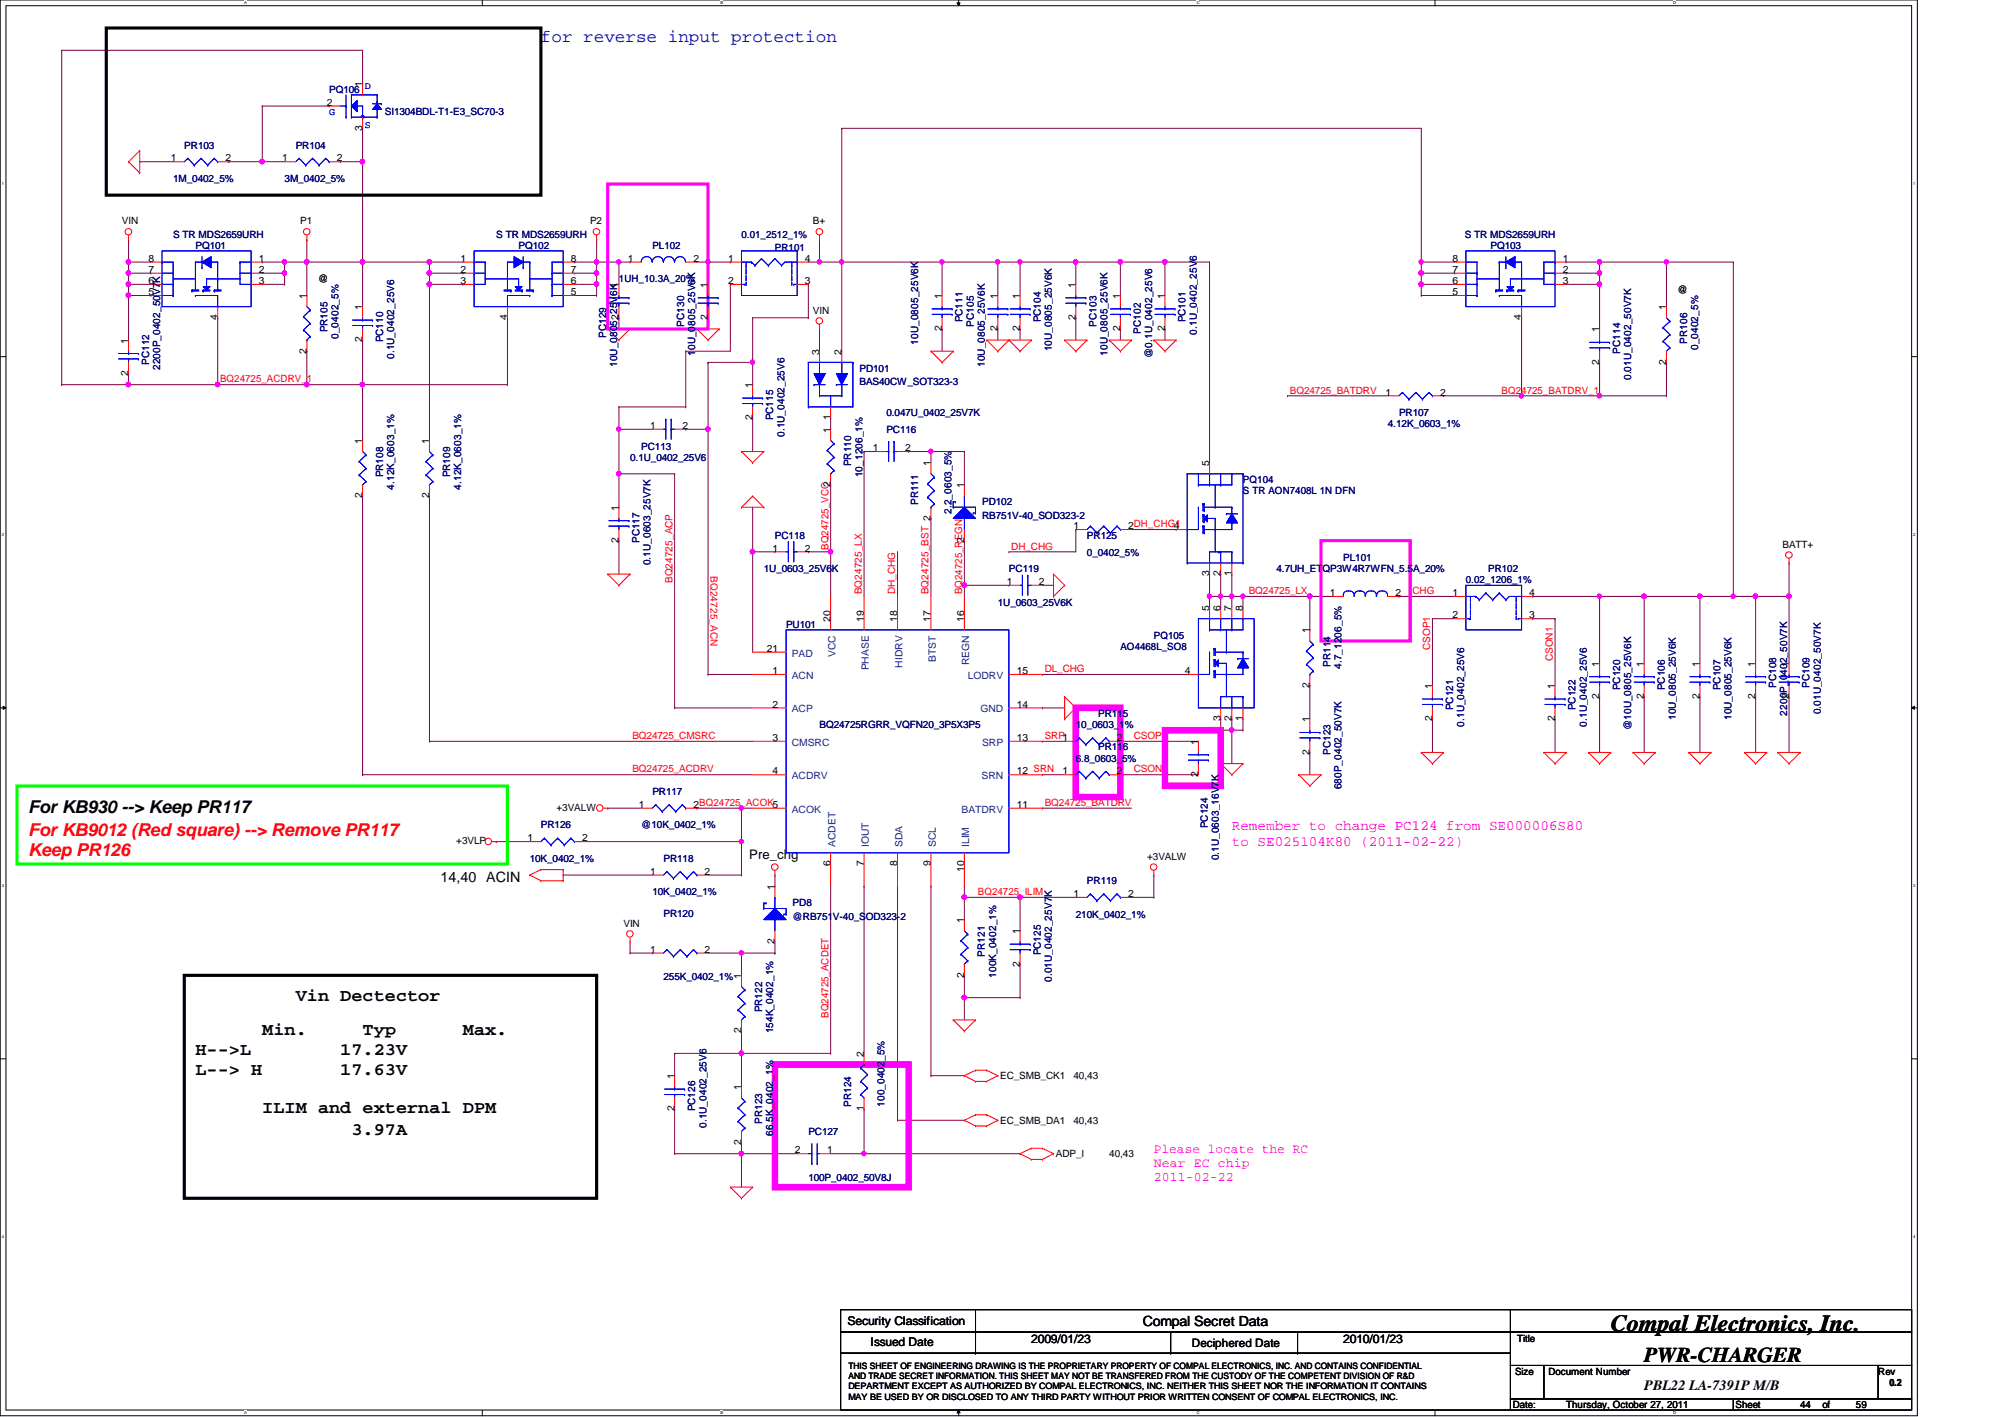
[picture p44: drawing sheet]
<svg xmlns="http://www.w3.org/2000/svg" width="297mm" height="210mm" viewBox="0 0 297 210" stroke-linecap="round" stroke-linejoin="round" font-family="sans-serif">
<defs><g id="words">
<text font-size="3.4" x="238.6" y="197.1">Compal Electronics, Inc.</text>
<text font-size="3.1" x="243.6" y="201.8">PWR-CHARGER</text>
<text font-size="2.6" fill="#0000a0" x="80.1" y="6.3">for reverse input protection</text>
<g font-size="2.6">
<text x="4.2" y="120.5">For KB930 --&gt; Keep PR117</text>
<text x="43.8" y="148.3">Vin Dectector</text>
<text x="38.9" y="153.2">Min.</text>
<text x="53.7" y="153.2">Typ</text>
<text x="68.6" y="153.2">Max.</text>
<text x="29" y="156.2">H--&gt;L</text>
<text x="29" y="159.2">L--&gt; H</text>
<text x="50.4" y="156.2">17.23V</text>
<text x="50.4" y="159.2">17.63V</text>
<text x="38.9" y="164.8">ILIM and external DPM</text>
<text x="52.1" y="168.1">3.97A</text>
</g>
<g font-size="2.6" fill="#f00">
<text x="4.2" y="123.8">For KB9012 (Red square) --&gt; Remove PR117</text>
<text x="4.2" y="126.9">Keep PR126</text>
</g>
<g font-size="2.1" fill="#f0f">
<text x="182.5" y="123">Remember to change PC124 from SE000006S80</text>
<text x="182.5" y="125.3">to SE025104K80 (2011-02-22)</text>
</g>
<g font-size="2.1">
<text x="65.3" y="130.6">14,40 ACIN</text>
<text x="169.3" y="196.4">Compal Secret Data</text>
<text x="243.6" y="205.9">PBL22 LA-7391P M/B</text>
</g>
<text font-size="1.9" x="111" y="127.3">Pre_chg</text>
<g font-size="1.9" fill="#f0f">
<text x="170.9" y="170.8">Please locate the RC</text>
<text x="170.9" y="172.8">Near EC chip</text>
<text x="170.9" y="174.9">2011-02-22</text>
</g>
<g font-size="1.8">
<text x="125.6" y="196.3">Security Classification</text>
<text x="129" y="199.4">Issued Date</text>
<text x="152.8" y="198.9">2009/01/23</text>
<text x="199" y="198.9">2010/01/23</text>
</g>
<text font-size="1.7" x="176.6" y="199.6">Deciphered Date</text>
<g font-size="1.5">
<text x="48.4" y="15.7">2</text>
<text x="53.7" y="12.9" transform="rotate(-90 53.7 12.9)">1</text>
<text x="25.3" y="23.9">1</text>
<text x="33.4" y="23.9">2</text>
<text x="41.8" y="23.9">1</text>
<text x="49.9" y="23.9">2</text>
<text x="53.7" y="19.3" transform="rotate(-90 53.7 19.3)">3</text>
<text x="18.1" y="33.2">VIN</text>
<text x="44.5" y="33.2">P1</text>
<text x="87.4" y="33.2">P2</text>
<text x="120.4" y="33.2">B+</text>
<text x="22" y="40.4">7</text>
<text x="22" y="38.8">8</text>
<text x="38.4" y="38.8">1</text>
<text x="38.4" y="40.4">2</text>
<text x="47.1" y="41.8">@</text>
<text x="68.2" y="38.8">1</text>
<text x="68.2" y="40.4">2</text>
<text x="84.6" y="40.4">7</text>
<text x="84.6" y="38.8">8</text>
<text x="93" y="38.8">1</text>
<text x="102.7" y="38.8">2</text>
<text x="107.9" y="38.8">1</text>
<text x="119.2" y="38.8">4</text>
<text x="215.2" y="40.4">7</text>
<text x="215.2" y="38.8">8</text>
<text x="231.5" y="38.8">1</text>
<text x="231.5" y="40.4">2</text>
<text x="22" y="43.7">5</text>
<text x="22" y="42.1">6</text>
<text x="32.2" y="47.4" transform="rotate(-90 32.2 47.4)">4</text>
<text x="38.4" y="42.1">3</text>
<text x="45.4" y="44.3" transform="rotate(-90 45.4 44.3)">1</text>
<text x="53.7" y="45.9" transform="rotate(-90 53.7 45.9)">1</text>
<text x="68.2" y="42.1">3</text>
<text x="75.1" y="47.4" transform="rotate(-90 75.1 47.4)">4</text>
<text x="84.6" y="43.7">5</text>
<text x="84.6" y="42.1">6</text>
<text x="91.6" y="47.4" transform="rotate(-90 91.6 47.4)">2</text>
<text x="104.9" y="47.4" transform="rotate(-90 104.9 47.4)">2</text>
<text x="104.9" y="42.6" transform="rotate(-90 104.9 42.6)">1</text>
<text x="107.9" y="42.1">2</text>
<text x="119.2" y="42.1">3</text>
<text x="120.4" y="46.4">VIN</text>
<text x="139.5" y="44.3" transform="rotate(-90 139.5 44.3)">1</text>
<text x="147.8" y="44.3" transform="rotate(-90 147.8 44.3)">1</text>
<text x="151.1" y="44.3" transform="rotate(-90 151.1 44.3)">1</text>
<text x="159.3" y="47.4" transform="rotate(-90 159.3 47.4)">2</text>
<text x="159.3" y="42.6" transform="rotate(-90 159.3 42.6)">1</text>
<text x="165.9" y="44.3" transform="rotate(-90 165.9 44.3)">1</text>
<text x="172.5" y="44.3" transform="rotate(-90 172.5 44.3)">1</text>
<text x="215.2" y="43.7">5</text>
<text x="215.2" y="42.1">6</text>
<text x="225.4" y="47.4" transform="rotate(-90 225.4 47.4)">4</text>
<text x="231.5" y="42.1">3</text>
<text x="246.8" y="45.9" transform="rotate(-90 246.8 45.9)">1</text>
<text x="248.5" y="43.5">@</text>
<text x="19" y="50.9" transform="rotate(-90 19 50.9)">1</text>
<text x="45.4" y="52.4" transform="rotate(-90 45.4 52.4)">2</text>
<text x="53.7" y="50.7" transform="rotate(-90 53.7 50.7)">2</text>
<text x="121.4" y="52.5" transform="rotate(-90 121.4 52.5)">3</text>
<text x="124.7" y="52.5" transform="rotate(-90 124.7 52.5)">2</text>
<text x="139.5" y="49.1" transform="rotate(-90 139.5 49.1)">2</text>
<text x="147.8" y="49.1" transform="rotate(-90 147.8 49.1)">2</text>
<text x="151.1" y="49.1" transform="rotate(-90 151.1 49.1)">2</text>
<text x="165.9" y="49.1" transform="rotate(-90 165.9 49.1)">2</text>
<text x="172.5" y="49.1" transform="rotate(-90 172.5 49.1)">2</text>
<text x="236.9" y="49.2" transform="rotate(-90 236.9 49.2)">1</text>
<text x="19" y="55.7" transform="rotate(-90 19 55.7)">2</text>
<text x="111.5" y="57.5" transform="rotate(-90 111.5 57.5)">1</text>
<text x="205.3" y="58.6">1</text>
<text x="213.4" y="58.6">2</text>
<text x="236.9" y="54" transform="rotate(-90 236.9 54)">2</text>
<text x="246.8" y="54" transform="rotate(-90 246.8 54)">2</text>
<text x="53.7" y="65.7" transform="rotate(-90 53.7 65.7)">1</text>
<text x="63.6" y="65.7" transform="rotate(-90 63.6 65.7)">1</text>
<text x="96.3" y="63.5">1</text>
<text x="101.1" y="63.5">2</text>
<text x="111.5" y="62.3" transform="rotate(-90 111.5 62.3)">2</text>
<text x="123" y="64.1" transform="rotate(-90 123 64.1)">1</text>
<text x="123" y="62.3" transform="rotate(-90 123 62.3)">1</text>
<text x="129.3" y="66.8">1</text>
<text x="134.1" y="66.8">2</text>
<text x="137.9" y="69" transform="rotate(-90 137.9 69)">1</text>
<text x="179.2" y="69" transform="rotate(-90 179.2 69)">5</text>
<text x="53.7" y="73.8" transform="rotate(-90 53.7 73.8)">2</text>
<text x="63.6" y="73.8" transform="rotate(-90 63.6 73.8)">2</text>
<text x="91.6" y="75.6" transform="rotate(-90 91.6 75.6)">1</text>
<text x="123" y="72.2" transform="rotate(-90 123 72.2)">2</text>
<text x="142.8" y="72.3" transform="rotate(-90 142.8 72.3)">1</text>
<text x="91.6" y="80.4" transform="rotate(-90 91.6 80.4)">2</text>
<text x="114.5" y="81.7">1</text>
<text x="119.2" y="81.7">2</text>
<text x="142.8" y="80.4" transform="rotate(-90 142.8 80.4)">2</text>
<text x="159" y="78.4">1</text>
<text x="167.1" y="78.4">2DH_CHG1</text>
<text x="173.9" y="78.4">4</text>
<text x="264.1" y="81.1">BATT+</text>
<text x="149.1" y="86.7">1</text>
<text x="153.9" y="86.7">2</text>
<text x="179.2" y="85.4" transform="rotate(-90 179.2 85.4)">3</text>
<text x="180.8" y="85.4" transform="rotate(-90 180.8 85.4)">2</text>
<text x="182.5" y="85.4" transform="rotate(-90 182.5 85.4)">1</text>
<text x="197" y="88.3">1</text>
<text x="206.8" y="88.3">2</text>
<text x="215.2" y="88.3">1</text>
<text x="226.6" y="88.3">4</text>
<text x="123" y="92.2" transform="rotate(-90 123 92.2)">20</text>
<text x="128" y="92.2" transform="rotate(-90 128 92.2)">19</text>
<text x="132.9" y="92.2" transform="rotate(-90 132.9 92.2)">18</text>
<text x="137.9" y="92.2" transform="rotate(-90 137.9 92.2)">17</text>
<text x="142.8" y="92.2" transform="rotate(-90 142.8 92.2)">16</text>
<text x="179.2" y="90.5" transform="rotate(-90 179.2 90.5)">5</text>
<text x="180.8" y="90.5" transform="rotate(-90 180.8 90.5)">6</text>
<text x="182.5" y="90.5" transform="rotate(-90 182.5 90.5)">7</text>
<text x="184.1" y="90.5" transform="rotate(-90 184.1 90.5)">8</text>
<text x="194" y="93.8" transform="rotate(-90 194 93.8)">1</text>
<text x="215.2" y="91.6">2</text>
<text x="226.6" y="91.6">3</text>
<text x="113.6" y="96.6">21</text>
<text x="114.5" y="99.9">1</text>
<text x="150.6" y="99.9">15</text>
<text x="175.6" y="99.9">4</text>
<text x="194" y="101.9" transform="rotate(-90 194 101.9)">2</text>
<text x="236.9" y="98.8" transform="rotate(-90 236.9 98.8)">1</text>
<text x="243.5" y="98.8" transform="rotate(-90 243.5 98.8)">1</text>
<text x="251.8" y="98.8" transform="rotate(-90 251.8 98.8)">1</text>
<text x="260.1" y="98.8" transform="rotate(-90 260.1 98.8)">1</text>
<text x="265" y="98.8" transform="rotate(-90 265 98.8)">1</text>
<text x="114.5" y="104.8">2</text>
<text x="150.6" y="104.8">14</text>
<text x="180.8" y="106.8" transform="rotate(-90 180.8 106.8)">3</text>
<text x="182.5" y="106.8" transform="rotate(-90 182.5 106.8)">2</text>
<text x="184.1" y="106.8" transform="rotate(-90 184.1 106.8)">1</text>
<text x="194" y="107" transform="rotate(-90 194 107)">1</text>
<text x="212.2" y="106.8" transform="rotate(-90 212.2 106.8)">2</text>
<text x="212.2" y="102.1" transform="rotate(-90 212.2 102.1)">1</text>
<text x="230.3" y="106.8" transform="rotate(-90 230.3 106.8)">2</text>
<text x="230.3" y="102.1" transform="rotate(-90 230.3 102.1)">1</text>
<text x="236.9" y="103.5" transform="rotate(-90 236.9 103.5)">2</text>
<text x="243.5" y="103.5" transform="rotate(-90 243.5 103.5)">2</text>
<text x="251.8" y="103.5" transform="rotate(-90 251.8 103.5)">2</text>
<text x="260.1" y="103.5" transform="rotate(-90 260.1 103.5)">2</text>
<text x="265" y="103.5" transform="rotate(-90 265 103.5)">2</text>
<text x="114.5" y="109.8">3</text>
<text x="150.6" y="109.8">13</text>
<text x="165.5" y="109.8">2</text>
<text x="177.5" y="110.3" transform="rotate(-90 177.5 110.3)">1</text>
<text x="194" y="111.8" transform="rotate(-90 194 111.8)">2</text>
<text x="94.7" y="119.7">1</text>
<text x="102.7" y="119.7">2BQ24725_ACOK5</text>
<text x="114.5" y="114.7">4</text>
<text x="150.6" y="119.7">11</text>
<text x="150.6" y="114.7">12 SRN</text>
<text x="157.4" y="114.7">1</text>
<text x="165.5" y="114.7">2</text>
<text x="177.5" y="115.1" transform="rotate(-90 177.5 115.1)">2</text>
<text x="67.6" y="125.1">+3VLP</text>
<text x="78.1" y="124.6">1</text>
<text x="82.5" y="120.1">+3VALW</text>
<text x="86.2" y="124.6">2</text>
<text x="96.3" y="129.6">1</text>
<text x="104.4" y="129.6">2</text>
<text x="114.8" y="131.8" transform="rotate(-90 114.8 131.8)">1</text>
<text x="123" y="128.3" transform="rotate(-90 123 128.3)">6</text>
<text x="128" y="128.3" transform="rotate(-90 128 128.3)">7</text>
<text x="132.9" y="128.3" transform="rotate(-90 132.9 128.3)">8</text>
<text x="137.9" y="128.3" transform="rotate(-90 137.9 128.3)">9</text>
<text x="142.8" y="129.2" transform="rotate(-90 142.8 129.2)">10</text>
<text x="170" y="127.3">+3VALW</text>
<text x="92.4" y="137.2">VIN</text>
<text x="142.8" y="136.7" transform="rotate(-90 142.8 136.7)">1</text>
<text x="159" y="132.9">1</text>
<text x="167.1" y="132.9">2</text>
<text x="96.3" y="141.1">1</text>
<text x="104.4" y="141.1">2</text>
<text x="114.8" y="139.9" transform="rotate(-90 114.8 139.9)">2</text>
<text x="151.1" y="143.2" transform="rotate(-90 151.1 143.2)">2</text>
<text x="151.1" y="138.4" transform="rotate(-90 151.1 138.4)">1</text>
<text x="109.8" y="145" transform="rotate(-90 109.8 145)">1</text>
<text x="142.8" y="144.8" transform="rotate(-90 142.8 144.8)">2</text>
<text x="109.8" y="153.1" transform="rotate(-90 109.8 153.1)">2</text>
<text x="99.9" y="159.9" transform="rotate(-90 99.9 159.9)">1</text>
<text x="109.8" y="161.5" transform="rotate(-90 109.8 161.5)">1</text>
<text x="128" y="156.5" transform="rotate(-90 128 156.5)">2</text>
<text x="148.2" y="159.9">EC_SMB_CK1</text>
<text x="159" y="159.9">40,43</text>
<text x="99.9" y="164.6" transform="rotate(-90 99.9 164.6)">2</text>
<text x="128" y="164.6" transform="rotate(-90 128 164.6)">1</text>
<text x="148.2" y="166.5">EC_SMB_DA1</text>
<text x="159" y="166.5">40,43</text>
<text x="109.8" y="169.6" transform="rotate(-90 109.8 169.6)">2</text>
<text x="117.8" y="170.9">2</text>
<text x="122.6" y="170.9">1</text>
<text x="156.4" y="171.4">ADP_I</text>
<text x="164.3" y="171.4">40,43</text>
<text x="224.4" y="203.6">Size</text>
<text x="224.7" y="198.8">Title</text>
<text x="229.4" y="203.6">Document Number</text>
<text x="278.3" y="203.6">Rev</text>
<text x="224.1" y="208.6">Date:</text>
<text x="232" y="208.6">Thursday, October 27, 2011</text>
<text x="257.1" y="208.6">Sheet</text>
<text x="266.7" y="208.6">44</text>
<text x="270" y="208.6">of</text>
<text x="275" y="208.6">59</text>
<text x="279.9" y="205.3">0.2</text>
</g>
<g font-size="1.5" fill="#00f">
<text x="48.8" y="17.1">G</text>
<text x="54.1" y="13.1">D</text>
<text x="54.1" y="18.9">S</text>
</g>
<g font-size="1.5" fill="#000080">
<text x="48.8" y="13.8">PQ106</text>
<text x="57" y="17.1">SI1304BDL-T1-E3_SC70-3</text>
<text x="27.3" y="22">PR103</text>
<text x="43.8" y="22">PR104</text>
<text x="25.7" y="27">1M_0402_5%</text>
<text x="42.2" y="27">3M_0402_5%</text>
<text x="25.7" y="35.2">S TR MDS2659URH</text>
<text x="73.5" y="35.2">S TR MDS2659URH</text>
<text x="109.9" y="35.2">0.01_2512_1%</text>
<text x="217" y="35.2">S TR MDS2659URH</text>
<text x="29" y="36.9">PQ101</text>
<text x="76.8" y="36.9">PQ102</text>
<text x="91.7" y="41.8">1UH_10.3A_20%</text>
<text x="96.6" y="36.9">PL102</text>
<text x="114.8" y="37.2">PR101</text>
<text x="220.8" y="36.9">PQ103</text>
<text x="142.6" y="47.8" transform="rotate(-90 142.6 47.8)">PC111</text>
<text x="154.2" y="47.8" transform="rotate(-90 154.2 47.8)">PC104</text>
<text x="175.6" y="47.8" transform="rotate(-90 175.6 47.8)">PC101</text>
<text x="48.5" y="49.2" transform="rotate(-90 48.5 49.2)">PR105</text>
<text x="50.2" y="50.2" transform="rotate(-90 50.2 50.2)">0_0402_5%</text>
<text x="56.8" y="50.7" transform="rotate(-90 56.8 50.7)">PC110</text>
<text x="58.4" y="53.2" transform="rotate(-90 58.4 53.2)">0.1U_0402_25V6</text>
<text x="89.8" y="50" transform="rotate(-90 89.8 50)">PC129</text>
<text x="101.3" y="48.4" transform="rotate(-90 101.3 48.4)">PC130</text>
<text x="103" y="52.7" transform="rotate(-90 103 52.7)">10U_0805_25V6K</text>
<text x="136" y="51.1" transform="rotate(-90 136 51.1)">10U_0805_25V6K</text>
<text x="144.3" y="48.4" transform="rotate(-90 144.3 48.4)">PC105</text>
<text x="155.8" y="52" transform="rotate(-90 155.8 52)">10U_0805_25V6K</text>
<text x="162.4" y="48.4" transform="rotate(-90 162.4 48.4)">PC103</text>
<text x="164.1" y="52.7" transform="rotate(-90 164.1 52.7)">10U_0805_25V6K</text>
<text x="169" y="49.4" transform="rotate(-90 169 49.4)">PC102</text>
<text x="170.7" y="53" transform="rotate(-90 170.7 53)">@0.1U_0402_25V6</text>
<text x="177.3" y="49.6" transform="rotate(-90 177.3 49.6)">0.1U_0402_25V6</text>
<text x="240" y="52.4" transform="rotate(-90 240 52.4)">PC114</text>
<text x="249.9" y="50.9" transform="rotate(-90 249.9 50.9)">PR106</text>
<text x="251.6" y="51.9" transform="rotate(-90 251.6 51.9)">0_0402_5%</text>
<text x="22.1" y="54" transform="rotate(-90 22.1 54)">PC112</text>
<text x="23.7" y="54.8" transform="rotate(-90 23.7 54.8)">2200P_0402_50V7K</text>
<text x="91.4" y="54.4" transform="rotate(-90 91.4 54.4)">10U_0805_25V6K1</text>
<text x="127.3" y="55">PD101</text>
<text x="127.3" y="57">BAS40CW_SOT323-3</text>
<text x="145.9" y="54.4" transform="rotate(-90 145.9 54.4)">10U_0805_25V6K</text>
<text x="241.7" y="56.3" transform="rotate(-90 241.7 56.3)">0.01U_0402_50V7K</text>
<text x="114.6" y="62.3" transform="rotate(-90 114.6 62.3)">PC115</text>
<text x="116.2" y="64.7" transform="rotate(-90 116.2 64.7)">0.1U_0402_25V6</text>
<text x="131.3" y="64.1">PC116</text>
<text x="131.3" y="61.6">0.047U_0402_25V7K</text>
<text x="205.6" y="63.3">4.12K_0603_1%</text>
<text x="207.3" y="61.6">PR107</text>
<text x="56.8" y="70.7" transform="rotate(-90 56.8 70.7)">PR108</text>
<text x="66.7" y="70.7" transform="rotate(-90 66.7 70.7)">PR109</text>
<text x="93.3" y="68.2">0.1U_0402_25V6</text>
<text x="95" y="66.6">PC113</text>
<text x="126.1" y="69" transform="rotate(-90 126.1 69)">PR110</text>
<text x="127.8" y="70.7" transform="rotate(-90 127.8 70.7)">10_1206_1%</text>
<text x="184.1" y="71.5">PQ104</text>
<text x="58.4" y="72.5" transform="rotate(-90 58.4 72.5)">4.12K_0603_1%</text>
<text x="68.3" y="72.5" transform="rotate(-90 68.3 72.5)">4.12K_0603_1%</text>
<text x="136" y="74.8" transform="rotate(-90 136 74.8)">PR111</text>
<text x="141" y="76.1" transform="rotate(-90 141 76.1)">2.2_0603_5%</text>
<text x="145.5" y="74.8">PD102</text>
<text x="145.5" y="76.8">RB751V-40_SOD323-2</text>
<text x="184.1" y="73.2">S TR AON7408L 1N DFN</text>
<text x="94.7" y="80.4" transform="rotate(-90 94.7 80.4)">PC117</text>
<text x="96.4" y="83.7" transform="rotate(-90 96.4 83.7)">0.1U_0603_25V7K</text>
<text x="114.8" y="79.8">PC118</text>
<text x="161" y="79.8">PR125</text>
<text x="161" y="82.4">0_0402_5%</text>
<text x="199" y="83.1">PL101</text>
<text x="113.2" y="84.8">1U_0603_25V6K</text>
<text x="147.8" y="89.7">1U_0603_25V6K</text>
<text x="149.5" y="84.8">PC119</text>
<text x="189.1" y="84.8">4.7UH_ETQP3W4R7WFN_5.5A_20%</text>
<text x="217.2" y="86.4">0.02_1206_1%</text>
<text x="220.5" y="84.8">PR102</text>
<text x="116.5" y="93">PU101</text>
<text x="170.9" y="94.7">PQ105</text>
<text x="166" y="96.3">AO4468L_SO8</text>
<text x="197.1" y="98.8" transform="rotate(-90 197.1 98.8)">PR114</text>
<text x="198.8" y="99.1" transform="rotate(-90 198.8 99.1)">4.7_1206_5%</text>
<text x="263.1" y="101.9" transform="rotate(-90 263.1 101.9)">PC108</text>
<text x="268.1" y="101.9" transform="rotate(-90 268.1 101.9)">PC109</text>
<text x="121.4" y="107.9">BQ24725RGRR_VQFN20_3P5X3P5</text>
<text x="159.4" y="107.9">10_0603_1%</text>
<text x="162.7" y="106.2">PR115</text>
<text x="215.3" y="105.2" transform="rotate(-90 215.3 105.2)">PC121</text>
<text x="216.9" y="107.7" transform="rotate(-90 216.9 107.7)">0.1U_0402_25V6</text>
<text x="233.4" y="105.2" transform="rotate(-90 233.4 105.2)">PC122</text>
<text x="235.1" y="107.7" transform="rotate(-90 235.1 107.7)">0.1U_0402_25V6</text>
<text x="240" y="102.2" transform="rotate(-90 240 102.2)">PC120</text>
<text x="246.6" y="102.2" transform="rotate(-90 246.6 102.2)">PC106</text>
<text x="248.3" y="106.7" transform="rotate(-90 248.3 106.7)">10U_0805_25V6K</text>
<text x="254.9" y="102.2" transform="rotate(-90 254.9 102.2)">PC107</text>
<text x="256.5" y="106.7" transform="rotate(-90 256.5 106.7)">10U_0805_25V6K</text>
<text x="264.8" y="106" transform="rotate(-90 264.8 106)">2200P_0402_50V7K</text>
<text x="269.7" y="105.8" transform="rotate(-90 269.7 105.8)">0.01U_0402_50V7K</text>
<text x="159.4" y="112.8">6.8_0603_5%</text>
<text x="162.7" y="111.2">PR116</text>
<text x="197.1" y="111.8" transform="rotate(-90 197.1 111.8)">PC123</text>
<text x="241.7" y="108.2" transform="rotate(-90 241.7 108.2)">@10U_0805_25V6K</text>
<text x="96.6" y="117.8">PR117</text>
<text x="198.8" y="116.9" transform="rotate(-90 198.8 116.9)">680P_0402_50V7K</text>
<text x="80.1" y="122.7">PR126</text>
<text x="95" y="122.7">@10K_0402_1%</text>
<text x="178.9" y="122.7" transform="rotate(-90 178.9 122.7)">PC124</text>
<text x="78.5" y="127.7">10K_0402_1%</text>
<text x="98.3" y="127.7">PR118</text>
<text x="161" y="131">PR119</text>
<text x="180.6" y="127.5" transform="rotate(-90 180.6 127.5)">0.1U_0603_16V7K</text>
<text x="96.6" y="132.6">10K_0402_1%</text>
<text x="98.3" y="135.8">PR120</text>
<text x="117.4" y="134.3">PD8</text>
<text x="117.4" y="136.3">@RB751V-40_SOD323-2</text>
<text x="159.4" y="135.9">210K_0402_1%</text>
<text x="145.9" y="141.7" transform="rotate(-90 145.9 141.7)">PR121</text>
<text x="154.2" y="141.5" transform="rotate(-90 154.2 141.5)">PC125</text>
<text x="98.3" y="145.2">255K_0402_1%</text>
<text x="112.9" y="149.9" transform="rotate(-90 112.9 149.9)">PR122</text>
<text x="147.6" y="144.8" transform="rotate(-90 147.6 144.8)">100K_0402_1%</text>
<text x="155.8" y="145.5" transform="rotate(-90 155.8 145.5)">0.01U_0402_25V7K</text>
<text x="114.6" y="153.1" transform="rotate(-90 114.6 153.1)">154K_0402_1%</text>
<text x="103" y="164.6" transform="rotate(-90 103 164.6)">PC126</text>
<text x="104.6" y="167.1" transform="rotate(-90 104.6 167.1)">0.1U_0402_25V6</text>
<text x="112.9" y="166.5" transform="rotate(-90 112.9 166.5)">PR123</text>
<text x="126.1" y="164" transform="rotate(-90 126.1 164)">PR124</text>
<text x="131.1" y="164" transform="rotate(-90 131.1 164)">100_0402_5%</text>
<text x="114.6" y="168.3" transform="rotate(-90 114.6 168.3)">66.5K_0402_1%</text>
<text x="119.8" y="168.1">PC127</text>
<text x="119.8" y="174.9">100P_0402_50V8J</text>
</g>
<g font-size="1.5" fill="#f00">
<text x="32.6" y="56.6">BQ24725_ACDRV_1</text>
<text x="191.1" y="58.3">BQ24725_BATDRV</text>
<text x="222.5" y="58.3">BQ24725_BATDRV_1</text>
<text x="122.7" y="81.4" transform="rotate(-90 122.7 81.4)">BQ24725_VCC</text>
<text x="149.8" y="81.4">DH_CHG</text>
<text x="99.6" y="86.4" transform="rotate(-90 99.6 86.4)">BQ24725_ACP</text>
<text x="105.2" y="85.4" transform="rotate(90 105.2 85.4)">BQ24725_ACN</text>
<text x="127.7" y="88" transform="rotate(-90 127.7 88)">BQ24725_LX</text>
<text x="132.6" y="88" transform="rotate(-90 132.6 88)">DH_CHG</text>
<text x="137.6" y="88" transform="rotate(-90 137.6 88)">BQ24725_BST 2</text>
<text x="142.5" y="88" transform="rotate(-90 142.5 88)">BQ24725_REGN</text>
<text x="185" y="88">BQ24725_LX</text>
<text x="209.3" y="88">CHG</text>
<text x="154.8" y="99.6">DL_CHG</text>
<text x="211.9" y="96.3" transform="rotate(-90 211.9 96.3)">CSOP1</text>
<text x="230" y="97.9" transform="rotate(-90 230 97.9)">CSON1</text>
<text x="93.7" y="109.5">BQ24725_CMSRC</text>
<text x="154.8" y="109.5">SRP1</text>
<text x="168" y="109.5">CSOP1</text>
<text x="93.7" y="114.4">BQ24725_ACDRV</text>
<text x="154.8" y="119.4">BQ24725_BATDRV</text>
<text x="168" y="114.4">CSON1</text>
<text x="144.9" y="132.6">BQ24725_ILIM</text>
<text x="122.7" y="150.7" transform="rotate(-90 122.7 150.7)">BQ24725_ACDET</text>
</g>
<g font-size="1.5" fill="#004080">
<text x="117.3" y="100.6">ACN</text>
<text x="117.3" y="97.3">PAD</text>
<text x="123.8" y="97.4" transform="rotate(-90 123.8 97.4)">VCC</text>
<text x="128.7" y="99.3" transform="rotate(-90 128.7 99.3)">PHASE</text>
<text x="133.7" y="98.9" transform="rotate(-90 133.7 98.9)">HIDRV</text>
<text x="138.6" y="98" transform="rotate(-90 138.6 98)">BTST</text>
<text x="143.4" y="100.6">LODRV</text>
<text x="143.6" y="98.6" transform="rotate(-90 143.6 98.6)">REGN</text>
<text x="117.3" y="105.5">ACP</text>
<text x="145.2" y="105.5">GND</text>
<text x="117.3" y="110.5">CMSRC</text>
<text x="145.5" y="110.5">SRP</text>
<text x="117.3" y="115.4">ACDRV</text>
<text x="145.4" y="115.4">SRN</text>
<text x="117.3" y="120.4">ACOK</text>
<text x="123.8" y="125.5" transform="rotate(-90 123.8 125.5)">ACDET</text>
<text x="128.7" y="125.5" transform="rotate(-90 128.7 125.5)">IOUT</text>
<text x="133.7" y="125.5" transform="rotate(-90 133.7 125.5)">SDA</text>
<text x="138.6" y="125.5" transform="rotate(-90 138.6 125.5)">SCL</text>
<text x="142.4" y="120.4">BATDRV</text>
<text x="143.6" y="125.5" transform="rotate(-90 143.6 125.5)">ILIM</text>
</g>
<g font-size="1.3">
<text x="125.7" y="202.8">THIS SHEET OF ENGINEERING DRAWING IS THE PROPRIETARY PROPERTY OF COMPAL ELECTRONICS, INC. AND CONTAINS CONFIDENTIAL</text>
<text x="125.7" y="204.3">AND TRADE SECRET INFORMATION. THIS SHEET MAY NOT BE TRANSFERED FROM THE CUSTODY OF THE COMPETENT DIVISION OF R&amp;D</text>
<text x="125.7" y="205.8">DEPARTMENT EXCEPT AS AUTHORIZED BY COMPAL ELECTRONICS, INC. NEITHER THIS SHEET NOR THE INFORMATION IT CONTAINS</text>
<text x="125.7" y="207.3">MAY BE USED BY OR DISCLOSED TO ANY THIRD PARTY WITHOUT PRIOR WRITTEN CONSENT OF COMPAL ELECTRONICS, INC.</text>
</g>
<g font-size=".6">
<text x="36.1" y=".6">A</text>
<text x="106.7" y=".6">B</text>
<text x="177.3" y=".6">C</text>
<text x="247.9" y=".6">D</text>
<text x=".3" y="27.4">1</text>
<text x="283.4" y="27.4">1</text>
<text x=".3" y="79.4">2</text>
<text x="283.4" y="79.4">2</text>
<text x=".3" y="131.4">3</text>
<text x="283.4" y="131.4">3</text>
<text x=".3" y="183.4">4</text>
<text x="283.4" y="183.4">4</text>
<text x="36.1" y="209.5">A</text>
<text x="106.7" y="209.5">B</text>
<text x="177.3" y="209.5">C</text>
<text x="247.9" y="209.5">D</text>
</g>
</g></defs>
<path d="M0 0h284.1v209.7h-284.1zM.9 .8h282.3v208.1h-282.3z" fill="none" stroke="#000" stroke-width=".15"/>
<g fill="#fff">
<path d="M36.1 .1h.4v.7h-.4z"/>
<path d="M36.1 209h.4v.6h-.4z"/>
</g>
<path d="M71.5 0v.8M71.5 208.9v.8" fill="none" stroke="#000" stroke-width=".15"/>
<g fill="#fff">
<path d="M106.7 .1h.4v.7h-.4z"/>
<path d="M106.7 209h.4v.6h-.4z"/>
</g>
<path d="M141.8 .4h.4l-.2 .4zM142 0v.8M142 208.9l.2 .4h-.4zM142 208.9v.8" fill="none" stroke="#000" stroke-width=".15"/>
<path d="M141.8 .4h.4l-.2 .4zM142 208.9l.2 .4h-.4z" fill="#000"/>
<g fill="#fff">
<path d="M177.3 .1h.4v.7h-.4z"/>
<path d="M177.3 209h.4v.6h-.4z"/>
</g>
<path d="M212.6 0v.8M212.6 208.9v.8" fill="none" stroke="#000" stroke-width=".15"/>
<g fill="#fff">
<path d="M247.9 .1h.3v.7h-.3z"/>
<path d="M247.9 209h.3v.6h-.3z"/>
<path d="M.3 26.8h.2v.7h-.2z"/>
<path d="M283.4 26.8h.3v.7h-.3z"/>
<path d="M.3 78.8h.2v.7h-.2z"/>
<path d="M283.4 78.8h.3v.7h-.3z"/>
</g>
<path d="M0 52.8h.9M283.2 52.8h.9" fill="none" stroke="#000" stroke-width=".15"/>
<g fill="#fff">
<path d="M.3 130.9h.2v.6h-.2z"/>
<path d="M283.4 130.9h.3v.6h-.3z"/>
</g>
<path d="M0 104.9h.9M.5 104.6l.4 .3-.4 .2zM283.2 104.9l.4-.3v.5zM283.2 104.9h.9" fill="none" stroke="#000" stroke-width=".15"/>
<path d="M.5 104.6l.4 .3-.4 .2zM283.2 104.9l.4-.3v.5z" fill="#000"/>
<g fill="#fff">
<path d="M.3 182.8h.2v.7h-.2z"/>
<path d="M283.4 182.8h.3v.7h-.3z"/>
</g>
<path d="M0 156.8h.9M283.2 156.8h.9" fill="none" stroke="#000" stroke-width=".15"/>
<path d="M210.6 19v19.8M210.6 38.8h.1M104.9 53.7h.1M104.9 53.7v9.9M180.8 85h.1M180.8 85v3.3M182.5 85h.1M182.5 85v3.3" fill="none" stroke="#800040" stroke-width=".15"/>
<circle cx="210.5" cy="38.8" r=".32" fill="#f0f"/>
<circle cx="210.5" cy="38.8" r=".32" fill="none" stroke="#f0f" stroke-width=".15"/>
<path d="M237 88.3h.1M237 88.3h6.6" fill="none" stroke="#800040" stroke-width=".15"/>
<circle cx="243.6" cy="88.3" r=".32" fill="#f0f"/>
<circle cx="243.6" cy="88.3" r=".32" fill="none" stroke="#f0f" stroke-width=".15"/>
<path d="M172.6 38.8h.1M172.6 38.8h6.6" fill="none" stroke="#800040" stroke-width=".15"/>
<circle cx="172.6" cy="38.8" r=".32" fill="#f0f"/>
<circle cx="172.6" cy="38.8" r=".32" fill="none" stroke="#f0f" stroke-width=".15"/>
<g fill="none" stroke="#800040" stroke-width=".15">
<path d="M121.4 35.5h.1M121.4 35.5v3.3M151.1 38.8h.1M151.1 38.8v5M134.6 66.9h.1M134.6 66.9h3.3M137.9 66.9h.1M137.9 66.9v1.6M90 119.7h.1M90 119.7h5M167.6 132.9h3.3M170.9 132.9h.1"/>
<path d="M170.9 129.6h.1M170.9 129.6v3.3"/>
</g>
<circle cx="121.4" cy="38.8" r=".32" fill="#f0f"/>
<circle cx="121.4" cy="38.8" r=".32" fill="none" stroke="#f0f" stroke-width=".15"/>
<path d="M210.6 38.8h.1M210.6 38.8h4.9M210.6 40.5h4.9M215.5 40.5h.1" fill="none" stroke="#800040" stroke-width=".15"/>
<circle cx="210.5" cy="40.4" r=".32" fill="#f0f"/>
<circle cx="210.5" cy="40.4" r=".32" fill="none" stroke="#f0f" stroke-width=".15"/>
<path d="M172.6 38.8h.1M172.6 38.8v5" fill="none" stroke="#800040" stroke-width=".15"/>
<circle cx="172.6" cy="38.8" r=".32" fill="#f0f"/>
<circle cx="172.6" cy="38.8" r=".32" fill="none" stroke="#f0f" stroke-width=".15"/>
<path d="M166 38.8h.1M166 38.8h6.6" fill="none" stroke="#800040" stroke-width=".15"/>
<circle cx="172.6" cy="38.8" r=".32" fill="#f0f"/>
<circle cx="172.6" cy="38.8" r=".32" fill="none" stroke="#f0f" stroke-width=".15"/>
<circle cx="166" cy="38.8" r=".32" fill="#f0f"/>
<circle cx="166" cy="38.8" r=".32" fill="none" stroke="#f0f" stroke-width=".15"/>
<path d="M159.4 38.8h.1M159.4 38.8h6.6M166 38.8h.1M166 38.8v5" fill="none" stroke="#800040" stroke-width=".15"/>
<circle cx="166" cy="38.8" r=".32" fill="#f0f"/>
<circle cx="166" cy="38.8" r=".32" fill="none" stroke="#f0f" stroke-width=".15"/>
<circle cx="159.4" cy="38.8" r=".32" fill="#f0f"/>
<circle cx="159.4" cy="38.8" r=".32" fill="none" stroke="#f0f" stroke-width=".15"/>
<path d="M151.1 38.8h.1M151.1 38.8h8.3M159.4 38.8h.1M159.4 38.8v3.3" fill="none" stroke="#800040" stroke-width=".15"/>
<circle cx="159.4" cy="38.8" r=".32" fill="#f0f"/>
<circle cx="159.4" cy="38.8" r=".32" fill="none" stroke="#f0f" stroke-width=".15"/>
<circle cx="151.1" cy="38.8" r=".32" fill="#f0f"/>
<circle cx="151.1" cy="38.8" r=".32" fill="none" stroke="#f0f" stroke-width=".15"/>
<path d="M179.2 38.8h.1M179.2 38.8v29.7M210.6 42.1h.1M210.6 42.1h4.9" fill="none" stroke="#800040" stroke-width=".15"/>
<circle cx="210.5" cy="42.1" r=".32" fill="#f0f"/>
<circle cx="210.5" cy="42.1" r=".32" fill="none" stroke="#f0f" stroke-width=".15"/>
<path d="M210.6 40.5h.1M210.6 40.5v1.6" fill="none" stroke="#800040" stroke-width=".15"/>
<circle cx="210.5" cy="42.1" r=".32" fill="#f0f"/>
<circle cx="210.5" cy="42.1" r=".32" fill="none" stroke="#f0f" stroke-width=".15"/>
<circle cx="210.5" cy="40.4" r=".32" fill="#f0f"/>
<circle cx="210.5" cy="40.4" r=".32" fill="none" stroke="#f0f" stroke-width=".15"/>
<path d="M210.6 43.8h.1M210.6 42.1h.1M210.6 43.8h4.9M210.6 42.1v1.7" fill="none" stroke="#800040" stroke-width=".15"/>
<circle cx="210.5" cy="42.1" r=".32" fill="#f0f"/>
<circle cx="210.5" cy="42.1" r=".32" fill="none" stroke="#f0f" stroke-width=".15"/>
<path d="M265 88.3h.1M265 88.3v10" fill="none" stroke="#800040" stroke-width=".15"/>
<circle cx="265" cy="88.3" r=".32" fill="#f0f"/>
<circle cx="265" cy="88.3" r=".32" fill="none" stroke="#f0f" stroke-width=".15"/>
<path d="M260.1 88.3h.1M260.1 88.3h4.9" fill="none" stroke="#800040" stroke-width=".15"/>
<circle cx="265" cy="88.3" r=".32" fill="#f0f"/>
<circle cx="265" cy="88.3" r=".32" fill="none" stroke="#f0f" stroke-width=".15"/>
<circle cx="260.1" cy="88.3" r=".32" fill="#f0f"/>
<circle cx="260.1" cy="88.3" r=".32" fill="none" stroke="#f0f" stroke-width=".15"/>
<path d="M246.9 38.8v6.6M246.9 45.4h.1M260.1 88.3h.1M260.1 88.3v10" fill="none" stroke="#800040" stroke-width=".15"/>
<circle cx="260.1" cy="88.3" r=".32" fill="#f0f"/>
<circle cx="260.1" cy="88.3" r=".32" fill="none" stroke="#f0f" stroke-width=".15"/>
<path d="M256.8 88.3h.1M256.8 88.3h3.3" fill="none" stroke="#800040" stroke-width=".15"/>
<circle cx="260.1" cy="88.3" r=".32" fill="#f0f"/>
<circle cx="260.1" cy="88.3" r=".32" fill="none" stroke="#f0f" stroke-width=".15"/>
<path d="M243.6 88.3h.1M243.6 88.3v10M251.8 88.3h.1M251.8 88.3v10" fill="none" stroke="#800040" stroke-width=".15"/>
<circle cx="243.6" cy="88.3" r=".32" fill="#f0f"/>
<circle cx="243.6" cy="88.3" r=".32" fill="none" stroke="#f0f" stroke-width=".15"/>
<path d="M243.6 88.3h.1M243.6 88.3h8.2" fill="none" stroke="#800040" stroke-width=".15"/>
<circle cx="251.8" cy="88.3" r=".32" fill="#f0f"/>
<circle cx="251.8" cy="88.3" r=".32" fill="none" stroke="#f0f" stroke-width=".15"/>
<circle cx="243.6" cy="88.3" r=".32" fill="#f0f"/>
<circle cx="243.6" cy="88.3" r=".32" fill="none" stroke="#f0f" stroke-width=".15"/>
<path d="M237 42.1h.1M237 42.1v6.6" fill="none" stroke="#800040" stroke-width=".15"/>
<circle cx="237" cy="42.1" r=".32" fill="#f0f"/>
<circle cx="237" cy="42.1" r=".32" fill="none" stroke="#f0f" stroke-width=".15"/>
<path d="M237 40.5h.1M237 40.5v1.6" fill="none" stroke="#800040" stroke-width=".15"/>
<circle cx="237" cy="42.1" r=".32" fill="#f0f"/>
<circle cx="237" cy="42.1" r=".32" fill="none" stroke="#f0f" stroke-width=".15"/>
<circle cx="237" cy="40.4" r=".32" fill="#f0f"/>
<circle cx="237" cy="40.4" r=".32" fill="none" stroke="#f0f" stroke-width=".15"/>
<path d="M232 40.5h.1M232 40.5h5" fill="none" stroke="#800040" stroke-width=".15"/>
<circle cx="237" cy="40.4" r=".32" fill="#f0f"/>
<circle cx="237" cy="40.4" r=".32" fill="none" stroke="#f0f" stroke-width=".15"/>
<path d="M265 83.4h.1M265 83.4v4.9" fill="none" stroke="#800040" stroke-width=".15"/>
<circle cx="265" cy="88.3" r=".32" fill="#f0f"/>
<circle cx="265" cy="88.3" r=".32" fill="none" stroke="#f0f" stroke-width=".15"/>
<path d="M237 38.8h.1M237 38.8h9.9" fill="none" stroke="#800040" stroke-width=".15"/>
<circle cx="246.9" cy="38.8" r=".32" fill="#f0f"/>
<circle cx="246.9" cy="38.8" r=".32" fill="none" stroke="#f0f" stroke-width=".15"/>
<circle cx="237" cy="38.8" r=".32" fill="#f0f"/>
<circle cx="237" cy="38.8" r=".32" fill="none" stroke="#f0f" stroke-width=".15"/>
<path d="M232 38.8h.1M232 38.8h5" fill="none" stroke="#800040" stroke-width=".15"/>
<circle cx="237" cy="38.8" r=".32" fill="#f0f"/>
<circle cx="237" cy="38.8" r=".32" fill="none" stroke="#f0f" stroke-width=".15"/>
<path d="M232 42.1h5M237 42.1h.1" fill="none" stroke="#800040" stroke-width=".15"/>
<circle cx="237" cy="42.1" r=".32" fill="#f0f"/>
<circle cx="237" cy="42.1" r=".32" fill="none" stroke="#f0f" stroke-width=".15"/>
<path d="M237 38.8h.1M237 38.8v1.7" fill="none" stroke="#800040" stroke-width=".15"/>
<circle cx="237" cy="40.4" r=".32" fill="#f0f"/>
<circle cx="237" cy="40.4" r=".32" fill="none" stroke="#f0f" stroke-width=".15"/>
<circle cx="237" cy="38.8" r=".32" fill="#f0f"/>
<circle cx="237" cy="38.8" r=".32" fill="none" stroke="#f0f" stroke-width=".15"/>
<path d="M53.7 73.5h.1M53.7 73.5v41.3M104.9 63.6h.1M104.9 63.6v36.3M104.9 99.9h.1M104.9 99.9h6.6M53.7 114.8h.1M53.7 114.8h57.8" fill="none" stroke="#800040" stroke-width=".15"/>
<circle cx="104.9" cy="63.6" r=".32" fill="#f0f"/>
<circle cx="104.9" cy="63.6" r=".32" fill="none" stroke="#f0f" stroke-width=".15"/>
<path d="M104.9 53.7h.1M104.9 53.7h6.6M101.6 63.6h.1M101.6 63.6h3.3" fill="none" stroke="#800040" stroke-width=".15"/>
<circle cx="104.9" cy="63.6" r=".32" fill="#f0f"/>
<circle cx="104.9" cy="63.6" r=".32" fill="none" stroke="#f0f" stroke-width=".15"/>
<path d="M111.5 53.7h.1M111.5 53.7v3.3M91.7 63.6h.1M91.7 70.2h.1M91.7 63.6h4.9M91.7 70.2h8.2M99.9 70.2h.1M99.9 70.2v34.7M99.9 104.9h.1M99.9 104.9h11.6" fill="none" stroke="#800040" stroke-width=".15"/>
<circle cx="91.7" cy="70.2" r=".32" fill="#f0f"/>
<circle cx="91.7" cy="70.2" r=".32" fill="none" stroke="#f0f" stroke-width=".15"/>
<path d="M91.7 75.1h.1M91.7 70.2v4.9" fill="none" stroke="#800040" stroke-width=".15"/>
<circle cx="91.7" cy="70.2" r=".32" fill="#f0f"/>
<circle cx="91.7" cy="70.2" r=".32" fill="none" stroke="#f0f" stroke-width=".15"/>
<path d="M91.7 63.6h.1M91.7 63.6v6.6" fill="none" stroke="#800040" stroke-width=".15"/>
<circle cx="91.7" cy="70.2" r=".32" fill="#f0f"/>
<circle cx="91.7" cy="70.2" r=".32" fill="none" stroke="#f0f" stroke-width=".15"/>
<path d="M190.8 58.6h.1M190.8 58.6h14.8M137.9 66.9h.1M137.9 66.9h5M154.4 119.7h.1M154.4 119.7h13.2" fill="none" stroke="#800040" stroke-width=".15"/>
<circle cx="137.9" cy="66.9" r=".32" fill="#f0f"/>
<circle cx="137.9" cy="66.9" r=".32" fill="none" stroke="#f0f" stroke-width=".15"/>
<path d="M147.8 38.8h.1M147.8 38.8h3.3M63.6 73.5h.1M63.6 73.5v36.3M142.9 66.9h.1M142.9 66.9v4.9M194.1 88.3h.1M194.1 88.3h3.3M63.6 109.8h.1M63.6 109.8h47.9" fill="none" stroke="#800040" stroke-width=".15"/>
<circle cx="194" cy="88.3" r=".32" fill="#f0f"/>
<circle cx="194" cy="88.3" r=".32" fill="none" stroke="#f0f" stroke-width=".15"/>
<path d="M194.1 93.3h.1M194.1 88.3v5" fill="none" stroke="#800040" stroke-width=".15"/>
<circle cx="194" cy="88.3" r=".32" fill="#f0f"/>
<circle cx="194" cy="88.3" r=".32" fill="none" stroke="#f0f" stroke-width=".15"/>
<path d="M128 66.9h.1M128 66.9v21.4M128 66.9h1.7M184.1 88.3h.1M184.1 88.3h10" fill="none" stroke="#800040" stroke-width=".15"/>
<circle cx="194" cy="88.3" r=".32" fill="#f0f"/>
<circle cx="194" cy="88.3" r=".32" fill="none" stroke="#f0f" stroke-width=".15"/>
<circle cx="184.1" cy="88.3" r=".32" fill="#f0f"/>
<circle cx="184.1" cy="88.3" r=".32" fill="none" stroke="#f0f" stroke-width=".15"/>
<path d="M180.8 88.3h.1M180.8 88.3v1.7M180.8 88.3h1.7" fill="none" stroke="#800040" stroke-width=".15"/>
<circle cx="182.5" cy="88.3" r=".32" fill="#f0f"/>
<circle cx="182.5" cy="88.3" r=".32" fill="none" stroke="#f0f" stroke-width=".15"/>
<circle cx="180.8" cy="88.3" r=".32" fill="#f0f"/>
<circle cx="180.8" cy="88.3" r=".32" fill="none" stroke="#f0f" stroke-width=".15"/>
<path d="M179.2 85h.1M179.2 85v3.3" fill="none" stroke="#800040" stroke-width=".15"/>
<circle cx="179.2" cy="88.3" r=".32" fill="#f0f"/>
<circle cx="179.2" cy="88.3" r=".32" fill="none" stroke="#f0f" stroke-width=".15"/>
<g fill="none" stroke="#800040" stroke-width=".15">
<path d="M133 81.7h.1M133 81.7v6.6M154.4 99.9h.1M154.4 99.9h21.5M207.3 88.3h.1M207.3 88.3h8.2M212.2 91.7h.1M212.2 91.7h3.3M212.2 91.7v9.9M227.1 91.7h.1M227.1 91.7h3.3M230.4 91.7h.1"/>
<path d="M230.4 91.7v9.9M194.1 111.5h.1M194.1 111.5v3.3M212.2 101.6h.1M243.6 103.2h.1M243.6 103.2v8.3M251.8 103.2h.1M251.8 103.2v8.3M133 131.3h.1M133 131.3v34.6M137.9 131.3h.1M137.9 131.3v28"/>
<path d="M137.9 159.3h.1M137.9 159.3h5M109.9 170.9h.1M109.9 170.9v5M133 165.9h.1M133 165.9h9.9"/>
</g>
<circle cx="109.8" cy="170.9" r=".32" fill="#f0f"/>
<circle cx="109.8" cy="170.9" r=".32" fill="none" stroke="#f0f" stroke-width=".15"/>
<path d="M99.9 170.9h.1M99.9 170.9h10" fill="none" stroke="#800040" stroke-width=".15"/>
<circle cx="109.8" cy="170.9" r=".32" fill="#f0f"/>
<circle cx="109.8" cy="170.9" r=".32" fill="none" stroke="#f0f" stroke-width=".15"/>
<path d="M111.5 81.7h.1M111.5 81.7v14.9M154.4 104.9h.1M154.4 104.9h3.3M99.9 164.3h.1M99.9 164.3v6.6" fill="none" stroke="#800040" stroke-width=".15"/>
<circle cx="111.5" cy="81.7" r=".32" fill="#f0f"/>
<circle cx="111.5" cy="81.7" r=".32" fill="none" stroke="#f0f" stroke-width=".15"/>
<path d="M111.5 81.7h3.3M114.8 81.7h.1" fill="none" stroke="#800040" stroke-width=".15"/>
<circle cx="111.5" cy="81.7" r=".32" fill="#f0f"/>
<circle cx="111.5" cy="81.7" r=".32" fill="none" stroke="#f0f" stroke-width=".15"/>
<path d="M111.5 75.1h.1M111.5 75.1v6.6" fill="none" stroke="#800040" stroke-width=".15"/>
<circle cx="111.5" cy="81.7" r=".32" fill="#f0f"/>
<circle cx="111.5" cy="81.7" r=".32" fill="none" stroke="#f0f" stroke-width=".15"/>
<path d="M151.1 48.7h.1M151.1 48.7v1.7M111.5 61.9h.1M111.5 61.9v5M91.7 80.1h.1M91.7 80.1v4.9M212.2 106.5h.1M212.2 106.5v5M230.4 106.5h.1M230.4 106.5v5M109.9 170.9h.1M109.9 170.9h8.2" fill="none" stroke="#800040" stroke-width=".15"/>
<circle cx="109.8" cy="170.9" r=".32" fill="#f0f"/>
<circle cx="109.8" cy="170.9" r=".32" fill="none" stroke="#f0f" stroke-width=".15"/>
<path d="M109.9 169.2h.1M109.9 169.2v1.7" fill="none" stroke="#800040" stroke-width=".15"/>
<circle cx="109.8" cy="170.9" r=".32" fill="#f0f"/>
<circle cx="109.8" cy="170.9" r=".32" fill="none" stroke="#f0f" stroke-width=".15"/>
<path d="M142.9 147.8h.1M142.9 147.8v3.3" fill="none" stroke="#800040" stroke-width=".15"/>
<circle cx="142.8" cy="147.8" r=".32" fill="#f0f"/>
<circle cx="142.8" cy="147.8" r=".32" fill="none" stroke="#f0f" stroke-width=".15"/>
<path d="M142.9 147.8h8.2M151.1 147.8h.1" fill="none" stroke="#800040" stroke-width=".15"/>
<circle cx="142.8" cy="147.8" r=".32" fill="#f0f"/>
<circle cx="142.8" cy="147.8" r=".32" fill="none" stroke="#f0f" stroke-width=".15"/>
<g fill="none" stroke="#800040" stroke-width=".15">
<path d="M20.7 24h.1M20.7 24h5M159.4 47.1h.1M159.4 47.1v3.3M166 48.7h.1M166 48.7v1.7M172.6 48.7h.1M172.6 48.7v1.7M260.1 103.2h.1M260.1 103.2v8.3M265 103.2h.1M265 103.2v8.3"/>
<path d="M142.9 147.8h.1M142.9 144.5v3.3M151.1 142.8h.1M151.1 142.8v5"/>
</g>
<circle cx="142.8" cy="147.8" r=".32" fill="#f0f"/>
<circle cx="142.8" cy="147.8" r=".32" fill="none" stroke="#f0f" stroke-width=".15"/>
<path d="M53.7 57h.1M53.7 57h21.5M75.2 57h.1M75.2 47.1v9.9M154.4 86.7h1.7M156.1 86.7h.1" fill="none" stroke="#800040" stroke-width=".15"/>
<circle cx="53.7" cy="57" r=".32" fill="#f0f"/>
<circle cx="53.7" cy="57" r=".32" fill="none" stroke="#f0f" stroke-width=".15"/>
<path d="M53.7 50.4h.1M53.7 50.4v6.6" fill="none" stroke="#800040" stroke-width=".15"/>
<circle cx="53.7" cy="57" r=".32" fill="#f0f"/>
<circle cx="53.7" cy="57" r=".32" fill="none" stroke="#f0f" stroke-width=".15"/>
<path d="M53.7 57h.1M53.7 57v8.2" fill="none" stroke="#800040" stroke-width=".15"/>
<circle cx="53.7" cy="57" r=".32" fill="#f0f"/>
<circle cx="53.7" cy="57" r=".32" fill="none" stroke="#f0f" stroke-width=".15"/>
<path d="M45.5 57h.1M45.5 57h8.2" fill="none" stroke="#800040" stroke-width=".15"/>
<circle cx="53.7" cy="57" r=".32" fill="#f0f"/>
<circle cx="53.7" cy="57" r=".32" fill="none" stroke="#f0f" stroke-width=".15"/>
<circle cx="45.4" cy="57" r=".32" fill="#f0f"/>
<circle cx="45.4" cy="57" r=".32" fill="none" stroke="#f0f" stroke-width=".15"/>
<path d="M45.5 52h.1M45.5 52v5" fill="none" stroke="#800040" stroke-width=".15"/>
<circle cx="45.4" cy="57" r=".32" fill="#f0f"/>
<circle cx="45.4" cy="57" r=".32" fill="none" stroke="#f0f" stroke-width=".15"/>
<path d="M19 57h.1M19 55.3v1.7" fill="none" stroke="#800040" stroke-width=".15"/>
<circle cx="19" cy="57" r=".32" fill="#f0f"/>
<circle cx="19" cy="57" r=".32" fill="none" stroke="#f0f" stroke-width=".15"/>
<path d="M19 57h13.3M32.3 57h.1" fill="none" stroke="#800040" stroke-width=".15"/>
<circle cx="19" cy="57" r=".32" fill="#f0f"/>
<circle cx="19" cy="57" r=".32" fill="none" stroke="#f0f" stroke-width=".15"/>
<circle cx="32.2" cy="57" r=".32" fill="#f0f"/>
<circle cx="32.2" cy="57" r=".32" fill="none" stroke="#f0f" stroke-width=".15"/>
<path d="M32.3 47.1h.1M32.3 47.1v9.9" fill="none" stroke="#800040" stroke-width=".15"/>
<circle cx="32.2" cy="57" r=".32" fill="#f0f"/>
<circle cx="32.2" cy="57" r=".32" fill="none" stroke="#f0f" stroke-width=".15"/>
<path d="M32.3 57h.1M32.3 57h13.2" fill="none" stroke="#800040" stroke-width=".15"/>
<circle cx="45.4" cy="57" r=".32" fill="#f0f"/>
<circle cx="45.4" cy="57" r=".32" fill="none" stroke="#f0f" stroke-width=".15"/>
<circle cx="32.2" cy="57" r=".32" fill="#f0f"/>
<circle cx="32.2" cy="57" r=".32" fill="none" stroke="#f0f" stroke-width=".15"/>
<path d="M9.1 57h.1M9.1 57h9.9" fill="none" stroke="#800040" stroke-width=".15"/>
<circle cx="19" cy="57" r=".32" fill="#f0f"/>
<circle cx="19" cy="57" r=".32" fill="none" stroke="#f0f" stroke-width=".15"/>
<path d="M9.1 7.5h44.6M53.7 7.5h.1M53.7 12.4h.1M53.7 7.5v4.9M237 58.6h.1M237 53.7v4.9M123.1 61.9h.1M123.1 61.9v1.7M109.9 119.7h.1M109.9 119.7h1.6" fill="none" stroke="#800040" stroke-width=".15"/>
<circle cx="237" cy="58.6" r=".32" fill="#f0f"/>
<circle cx="237" cy="58.6" r=".32" fill="none" stroke="#f0f" stroke-width=".15"/>
<path d="M225.4 47.1h.1M225.4 47.1v11.5" fill="none" stroke="#800040" stroke-width=".15"/>
<circle cx="225.4" cy="58.6" r=".32" fill="#f0f"/>
<circle cx="225.4" cy="58.6" r=".32" fill="none" stroke="#f0f" stroke-width=".15"/>
<path d="M237 58.6h.1M237 58.6h9.9M246.9 58.6h.1M246.9 53.7v4.9" fill="none" stroke="#800040" stroke-width=".15"/>
<circle cx="237" cy="58.6" r=".32" fill="#f0f"/>
<circle cx="237" cy="58.6" r=".32" fill="none" stroke="#f0f" stroke-width=".15"/>
<path d="M213.9 58.6h.1M213.9 58.6h11.5" fill="none" stroke="#800040" stroke-width=".15"/>
<circle cx="225.4" cy="58.6" r=".32" fill="#f0f"/>
<circle cx="225.4" cy="58.6" r=".32" fill="none" stroke="#f0f" stroke-width=".15"/>
<path d="M194.1 101.6h.1M194.1 101.6v4.9M123.1 131.3v24.7M99.9 156h.1M99.9 156v3.3M99.9 156h23.2M109.9 156h.1M109.9 156v5M123.1 156h.1" fill="none" stroke="#800040" stroke-width=".15"/>
<circle cx="109.8" cy="156" r=".32" fill="#f0f"/>
<circle cx="109.8" cy="156" r=".32" fill="none" stroke="#f0f" stroke-width=".15"/>
<path d="M109.9 152.7h.1M109.9 152.7v3.3" fill="none" stroke="#800040" stroke-width=".15"/>
<circle cx="109.8" cy="156" r=".32" fill="#f0f"/>
<circle cx="109.8" cy="156" r=".32" fill="none" stroke="#f0f" stroke-width=".15"/>
<path d="M142.9 132.9h.1M142.9 132.9v3.3" fill="none" stroke="#800040" stroke-width=".15"/>
<circle cx="142.8" cy="132.9" r=".32" fill="#f0f"/>
<circle cx="142.8" cy="132.9" r=".32" fill="none" stroke="#f0f" stroke-width=".15"/>
<path d="M142.9 131.3h.1M142.9 131.3v1.6" fill="none" stroke="#800040" stroke-width=".15"/>
<circle cx="142.8" cy="132.9" r=".32" fill="#f0f"/>
<circle cx="142.8" cy="132.9" r=".32" fill="none" stroke="#f0f" stroke-width=".15"/>
<path d="M151.1 132.9h.1M151.1 132.9h8.3" fill="none" stroke="#800040" stroke-width=".15"/>
<circle cx="151.1" cy="132.9" r=".32" fill="#f0f"/>
<circle cx="151.1" cy="132.9" r=".32" fill="none" stroke="#f0f" stroke-width=".15"/>
<path d="M151.1 137.9h.1M151.1 132.9v5" fill="none" stroke="#800040" stroke-width=".15"/>
<circle cx="151.1" cy="132.9" r=".32" fill="#f0f"/>
<circle cx="151.1" cy="132.9" r=".32" fill="none" stroke="#f0f" stroke-width=".15"/>
<path d="M142.9 132.9h.1M142.9 132.9h8.2" fill="none" stroke="#800040" stroke-width=".15"/>
<circle cx="151.1" cy="132.9" r=".32" fill="#f0f"/>
<circle cx="151.1" cy="132.9" r=".32" fill="none" stroke="#f0f" stroke-width=".15"/>
<circle cx="142.8" cy="132.9" r=".32" fill="#f0f"/>
<circle cx="142.8" cy="132.9" r=".32" fill="none" stroke="#f0f" stroke-width=".15"/>
<path d="M142.9 86.7h.1M142.9 86.7v1.6" fill="none" stroke="#800040" stroke-width=".15"/>
<circle cx="142.8" cy="86.7" r=".32" fill="#f0f"/>
<circle cx="142.8" cy="86.7" r=".32" fill="none" stroke="#f0f" stroke-width=".15"/>
<path d="M142.9 86.7h6.6M149.5 86.7h.1" fill="none" stroke="#800040" stroke-width=".15"/>
<circle cx="142.8" cy="86.7" r=".32" fill="#f0f"/>
<circle cx="142.8" cy="86.7" r=".32" fill="none" stroke="#f0f" stroke-width=".15"/>
<path d="M142.9 80.1h.1M142.9 80.1v6.6" fill="none" stroke="#800040" stroke-width=".15"/>
<circle cx="142.8" cy="86.7" r=".32" fill="#f0f"/>
<circle cx="142.8" cy="86.7" r=".32" fill="none" stroke="#f0f" stroke-width=".15"/>
<path d="M123.1 81.7h.1M123.1 81.7v6.6" fill="none" stroke="#800040" stroke-width=".15"/>
<circle cx="123" cy="81.7" r=".32" fill="#f0f"/>
<circle cx="123" cy="81.7" r=".32" fill="none" stroke="#f0f" stroke-width=".15"/>
<path d="M119.8 81.7h.1M119.8 81.7h3.3" fill="none" stroke="#800040" stroke-width=".15"/>
<circle cx="123" cy="81.7" r=".32" fill="#f0f"/>
<circle cx="123" cy="81.7" r=".32" fill="none" stroke="#f0f" stroke-width=".15"/>
<path d="M123.1 71.8h.1M123.1 71.8v9.9" fill="none" stroke="#800040" stroke-width=".15"/>
<circle cx="123" cy="81.7" r=".32" fill="#f0f"/>
<circle cx="123" cy="81.7" r=".32" fill="none" stroke="#f0f" stroke-width=".15"/>
<path d="M38.9 24h.1M38.9 24h3.3" fill="none" stroke="#800040" stroke-width=".15"/>
<circle cx="38.8" cy="23.9" r=".32" fill="#f0f"/>
<circle cx="38.8" cy="23.9" r=".32" fill="none" stroke="#f0f" stroke-width=".15"/>
<path d="M38.9 15.7h.1M38.9 15.7v8.3" fill="none" stroke="#800040" stroke-width=".15"/>
<circle cx="38.8" cy="23.9" r=".32" fill="#f0f"/>
<circle cx="38.8" cy="23.9" r=".32" fill="none" stroke="#f0f" stroke-width=".15"/>
<path d="M38.9 15.7h9.9M48.8 15.7h.1M33.9 24h.1M33.9 24h5" fill="none" stroke="#800040" stroke-width=".15"/>
<circle cx="38.8" cy="23.9" r=".32" fill="#f0f"/>
<circle cx="38.8" cy="23.9" r=".32" fill="none" stroke="#f0f" stroke-width=".15"/>
<path d="M63.6 42.1h.1M63.6 42.1v23.1" fill="none" stroke="#800040" stroke-width=".15"/>
<circle cx="63.6" cy="42.1" r=".32" fill="#f0f"/>
<circle cx="63.6" cy="42.1" r=".32" fill="none" stroke="#f0f" stroke-width=".15"/>
<path d="M63.6 42.1h5M68.6 42.1h.1" fill="none" stroke="#800040" stroke-width=".15"/>
<circle cx="63.6" cy="42.1" r=".32" fill="#f0f"/>
<circle cx="63.6" cy="42.1" r=".32" fill="none" stroke="#f0f" stroke-width=".15"/>
<path d="M63.6 38.8h.1M63.6 38.8h5" fill="none" stroke="#800040" stroke-width=".15"/>
<circle cx="63.6" cy="38.8" r=".32" fill="#f0f"/>
<circle cx="63.6" cy="38.8" r=".32" fill="none" stroke="#f0f" stroke-width=".15"/>
<path d="M63.6 38.8v1.7M63.6 40.5h.1" fill="none" stroke="#800040" stroke-width=".15"/>
<circle cx="63.6" cy="38.8" r=".32" fill="#f0f"/>
<circle cx="63.6" cy="38.8" r=".32" fill="none" stroke="#f0f" stroke-width=".15"/>
<circle cx="63.6" cy="40.4" r=".32" fill="#f0f"/>
<circle cx="63.6" cy="40.4" r=".32" fill="none" stroke="#f0f" stroke-width=".15"/>
<path d="M63.6 40.5h5M68.6 40.5h.1" fill="none" stroke="#800040" stroke-width=".15"/>
<circle cx="63.6" cy="40.4" r=".32" fill="#f0f"/>
<circle cx="63.6" cy="40.4" r=".32" fill="none" stroke="#f0f" stroke-width=".15"/>
<path d="M53.7 38.8h.1M53.7 38.8v6.6" fill="none" stroke="#800040" stroke-width=".15"/>
<circle cx="53.7" cy="38.8" r=".32" fill="#f0f"/>
<circle cx="53.7" cy="38.8" r=".32" fill="none" stroke="#f0f" stroke-width=".15"/>
<path d="M45.5 38.8h.1M45.5 38.8h8.2" fill="none" stroke="#800040" stroke-width=".15"/>
<circle cx="53.7" cy="38.8" r=".32" fill="#f0f"/>
<circle cx="53.7" cy="38.8" r=".32" fill="none" stroke="#f0f" stroke-width=".15"/>
<circle cx="45.4" cy="38.8" r=".32" fill="#f0f"/>
<circle cx="45.4" cy="38.8" r=".32" fill="none" stroke="#f0f" stroke-width=".15"/>
<path d="M45.5 38.8v5M45.5 43.8h.1" fill="none" stroke="#800040" stroke-width=".15"/>
<circle cx="45.4" cy="38.8" r=".32" fill="#f0f"/>
<circle cx="45.4" cy="38.8" r=".32" fill="none" stroke="#f0f" stroke-width=".15"/>
<path d="M38.9 42.1h3.3M42.2 42.1h.1M42.2 40.5h.1M42.2 40.5v1.6" fill="none" stroke="#800040" stroke-width=".15"/>
<circle cx="42.1" cy="40.4" r=".32" fill="#f0f"/>
<circle cx="42.1" cy="40.4" r=".32" fill="none" stroke="#f0f" stroke-width=".15"/>
<path d="M42.2 38.8h.1M42.2 38.8v1.7" fill="none" stroke="#800040" stroke-width=".15"/>
<circle cx="42.1" cy="40.4" r=".32" fill="#f0f"/>
<circle cx="42.1" cy="40.4" r=".32" fill="none" stroke="#f0f" stroke-width=".15"/>
<circle cx="42.1" cy="38.8" r=".32" fill="#f0f"/>
<circle cx="42.1" cy="38.8" r=".32" fill="none" stroke="#f0f" stroke-width=".15"/>
<path d="M38.9 38.8h.1M38.9 38.8h3.3" fill="none" stroke="#800040" stroke-width=".15"/>
<circle cx="42.1" cy="38.8" r=".32" fill="#f0f"/>
<circle cx="42.1" cy="38.8" r=".32" fill="none" stroke="#f0f" stroke-width=".15"/>
<path d="M53.7 38.8h.1M53.7 38.8h9.9" fill="none" stroke="#800040" stroke-width=".15"/>
<circle cx="63.6" cy="38.8" r=".32" fill="#f0f"/>
<circle cx="63.6" cy="38.8" r=".32" fill="none" stroke="#f0f" stroke-width=".15"/>
<circle cx="53.7" cy="38.8" r=".32" fill="#f0f"/>
<circle cx="53.7" cy="38.8" r=".32" fill="none" stroke="#f0f" stroke-width=".15"/>
<path d="M53.7 24h.1M53.7 24v14.8" fill="none" stroke="#800040" stroke-width=".15"/>
<circle cx="53.7" cy="38.8" r=".32" fill="#f0f"/>
<circle cx="53.7" cy="38.8" r=".32" fill="none" stroke="#f0f" stroke-width=".15"/>
<circle cx="53.7" cy="23.9" r=".32" fill="#f0f"/>
<circle cx="53.7" cy="23.9" r=".32" fill="none" stroke="#f0f" stroke-width=".15"/>
<path d="M50.4 24h.1M50.4 24h3.3" fill="none" stroke="#800040" stroke-width=".15"/>
<circle cx="53.7" cy="23.9" r=".32" fill="#f0f"/>
<circle cx="53.7" cy="23.9" r=".32" fill="none" stroke="#f0f" stroke-width=".15"/>
<path d="M53.7 19h.1M53.7 19v5" fill="none" stroke="#800040" stroke-width=".15"/>
<circle cx="53.7" cy="23.9" r=".32" fill="#f0f"/>
<circle cx="53.7" cy="23.9" r=".32" fill="none" stroke="#f0f" stroke-width=".15"/>
<path d="M63.6 40.5h.1M63.6 40.5v1.6" fill="none" stroke="#800040" stroke-width=".15"/>
<circle cx="63.6" cy="42.1" r=".32" fill="#f0f"/>
<circle cx="63.6" cy="42.1" r=".32" fill="none" stroke="#f0f" stroke-width=".15"/>
<circle cx="63.6" cy="40.4" r=".32" fill="#f0f"/>
<circle cx="63.6" cy="40.4" r=".32" fill="none" stroke="#f0f" stroke-width=".15"/>
<path d="M42.2 38.8h3.3M45.5 38.8h.1" fill="none" stroke="#800040" stroke-width=".15"/>
<circle cx="42.1" cy="38.8" r=".32" fill="#f0f"/>
<circle cx="42.1" cy="38.8" r=".32" fill="none" stroke="#f0f" stroke-width=".15"/>
<circle cx="45.4" cy="38.8" r=".32" fill="#f0f"/>
<circle cx="45.4" cy="38.8" r=".32" fill="none" stroke="#f0f" stroke-width=".15"/>
<path d="M45.5 35.5h.1M45.5 35.5v3.3" fill="none" stroke="#800040" stroke-width=".15"/>
<circle cx="45.4" cy="38.8" r=".32" fill="#f0f"/>
<circle cx="45.4" cy="38.8" r=".32" fill="none" stroke="#f0f" stroke-width=".15"/>
<path d="M38.9 40.5h3.3M42.2 40.5h.1" fill="none" stroke="#800040" stroke-width=".15"/>
<circle cx="42.1" cy="40.4" r=".32" fill="#f0f"/>
<circle cx="42.1" cy="40.4" r=".32" fill="none" stroke="#f0f" stroke-width=".15"/>
<path d="M85.1 42.1h3.3M88.4 42.1h.1" fill="none" stroke="#800040" stroke-width=".15"/>
<circle cx="88.4" cy="42.1" r=".32" fill="#f0f"/>
<circle cx="88.4" cy="42.1" r=".32" fill="none" stroke="#f0f" stroke-width=".15"/>
<path d="M88.4 40.5h.1M88.4 40.5v1.6" fill="none" stroke="#800040" stroke-width=".15"/>
<circle cx="88.4" cy="42.1" r=".32" fill="#f0f"/>
<circle cx="88.4" cy="42.1" r=".32" fill="none" stroke="#f0f" stroke-width=".15"/>
<circle cx="88.4" cy="40.4" r=".32" fill="#f0f"/>
<circle cx="88.4" cy="40.4" r=".32" fill="none" stroke="#f0f" stroke-width=".15"/>
<path d="M85.1 40.5h.1M85.1 40.5h3.3" fill="none" stroke="#800040" stroke-width=".15"/>
<circle cx="88.4" cy="40.4" r=".32" fill="#f0f"/>
<circle cx="88.4" cy="40.4" r=".32" fill="none" stroke="#f0f" stroke-width=".15"/>
<path d="M88.4 35.5h.1M88.4 35.5v3.3" fill="none" stroke="#800040" stroke-width=".15"/>
<circle cx="88.4" cy="38.8" r=".32" fill="#f0f"/>
<circle cx="88.4" cy="38.8" r=".32" fill="none" stroke="#f0f" stroke-width=".15"/>
<path d="M85.1 43.8h3.3M88.4 43.8h.1M88.4 42.1h.1M88.4 42.1v1.7" fill="none" stroke="#800040" stroke-width=".15"/>
<circle cx="88.4" cy="42.1" r=".32" fill="#f0f"/>
<circle cx="88.4" cy="42.1" r=".32" fill="none" stroke="#f0f" stroke-width=".15"/>
<path d="M88.4 38.8h.1M88.4 38.8v1.7" fill="none" stroke="#800040" stroke-width=".15"/>
<circle cx="88.4" cy="40.4" r=".32" fill="#f0f"/>
<circle cx="88.4" cy="40.4" r=".32" fill="none" stroke="#f0f" stroke-width=".15"/>
<circle cx="88.4" cy="38.8" r=".32" fill="#f0f"/>
<circle cx="88.4" cy="38.8" r=".32" fill="none" stroke="#f0f" stroke-width=".15"/>
<path d="M85.1 38.8h.1M85.1 38.8h3.3" fill="none" stroke="#800040" stroke-width=".15"/>
<circle cx="88.4" cy="38.8" r=".32" fill="#f0f"/>
<circle cx="88.4" cy="38.8" r=".32" fill="none" stroke="#f0f" stroke-width=".15"/>
<path d="M19 42.1h.1M19 42.1h3.3" fill="none" stroke="#800040" stroke-width=".15"/>
<circle cx="19" cy="42.1" r=".32" fill="#f0f"/>
<circle cx="19" cy="42.1" r=".32" fill="none" stroke="#f0f" stroke-width=".15"/>
<path d="M19 40.5h.1M19 40.5v1.6" fill="none" stroke="#800040" stroke-width=".15"/>
<circle cx="19" cy="42.1" r=".32" fill="#f0f"/>
<circle cx="19" cy="42.1" r=".32" fill="none" stroke="#f0f" stroke-width=".15"/>
<circle cx="19" cy="40.4" r=".32" fill="#f0f"/>
<circle cx="19" cy="40.4" r=".32" fill="none" stroke="#f0f" stroke-width=".15"/>
<path d="M19 40.5h3.3M22.3 40.5h.1" fill="none" stroke="#800040" stroke-width=".15"/>
<circle cx="19" cy="40.4" r=".32" fill="#f0f"/>
<circle cx="19" cy="40.4" r=".32" fill="none" stroke="#f0f" stroke-width=".15"/>
<path d="M19 43.8h.1M19 43.8v6.6M121.4 48.7h.1M121.4 48.7v3.3M109.9 141.2h.1M109.9 141.2v3.3" fill="none" stroke="#800040" stroke-width=".15"/>
<circle cx="19" cy="43.7" r=".32" fill="#f0f"/>
<circle cx="19" cy="43.7" r=".32" fill="none" stroke="#f0f" stroke-width=".15"/>
<path d="M19 43.8h3.3M22.3 43.8h.1" fill="none" stroke="#800040" stroke-width=".15"/>
<circle cx="19" cy="43.7" r=".32" fill="#f0f"/>
<circle cx="19" cy="43.7" r=".32" fill="none" stroke="#f0f" stroke-width=".15"/>
<path d="M19 38.8h.1M19 38.8h3.3" fill="none" stroke="#800040" stroke-width=".15"/>
<circle cx="19" cy="38.8" r=".32" fill="#f0f"/>
<circle cx="19" cy="38.8" r=".32" fill="none" stroke="#f0f" stroke-width=".15"/>
<path d="M19 35.5h.1M19 35.5v3.3" fill="none" stroke="#800040" stroke-width=".15"/>
<circle cx="19" cy="38.8" r=".32" fill="#f0f"/>
<circle cx="19" cy="38.8" r=".32" fill="none" stroke="#f0f" stroke-width=".15"/>
<path d="M19 38.8h.1M19 38.8v1.7" fill="none" stroke="#800040" stroke-width=".15"/>
<circle cx="19" cy="40.4" r=".32" fill="#f0f"/>
<circle cx="19" cy="40.4" r=".32" fill="none" stroke="#f0f" stroke-width=".15"/>
<circle cx="19" cy="38.8" r=".32" fill="#f0f"/>
<circle cx="19" cy="38.8" r=".32" fill="none" stroke="#f0f" stroke-width=".15"/>
<path d="M19 42.1h.1M19 42.1v1.7" fill="none" stroke="#800040" stroke-width=".15"/>
<circle cx="19" cy="43.7" r=".32" fill="#f0f"/>
<circle cx="19" cy="43.7" r=".32" fill="none" stroke="#f0f" stroke-width=".15"/>
<circle cx="19" cy="42.1" r=".32" fill="#f0f"/>
<circle cx="19" cy="42.1" r=".32" fill="none" stroke="#f0f" stroke-width=".15"/>
<path d="M123.1 170.9h4.9M128 170.9h.1" fill="none" stroke="#800040" stroke-width=".15"/>
<circle cx="128" cy="170.9" r=".32" fill="#f0f"/>
<circle cx="128" cy="170.9" r=".32" fill="none" stroke="#f0f" stroke-width=".15"/>
<g fill="none" stroke="#800040" stroke-width=".15">
<path d="M124.7 19h.1M124.7 19h85.9M119.8 38.8h1.6M121.4 38.8h.1M108.2 42.1h.1M108.2 42.1v9.9M154.4 109.8h.1M154.4 114.8h.1M154.4 114.8h3.3M154.4 109.8h3.3M166 114.8h.1M166 109.8h.1"/>
<path d="M166 114.8h11.5M166 109.8h11.5M93.3 139.5v1.7M93.3 141.2h.1M93.3 141.2h3.3M96.6 141.2h.1M104.9 141.2h5M109.9 141.2h.1"/>
</g>
<circle cx="109.8" cy="141.2" r=".32" fill="#f0f"/>
<circle cx="109.8" cy="141.2" r=".32" fill="none" stroke="#f0f" stroke-width=".15"/>
<path d="M147.8 38.8h.1M147.8 38.8v5" fill="none" stroke="#800040" stroke-width=".15"/>
<circle cx="147.8" cy="38.8" r=".32" fill="#f0f"/>
<circle cx="147.8" cy="38.8" r=".32" fill="none" stroke="#f0f" stroke-width=".15"/>
<path d="M147.8 48.7h.1M147.8 48.7v1.7M182.5 108.2h.1M182.5 108.2v4.9" fill="none" stroke="#800040" stroke-width=".15"/>
<circle cx="182.5" cy="108.1" r=".32" fill="#f0f"/>
<circle cx="182.5" cy="108.1" r=".32" fill="none" stroke="#f0f" stroke-width=".15"/>
<path d="M182.5 108.2h1.6M184.1 108.2h.1" fill="none" stroke="#800040" stroke-width=".15"/>
<circle cx="182.5" cy="108.1" r=".32" fill="#f0f"/>
<circle cx="182.5" cy="108.1" r=".32" fill="none" stroke="#f0f" stroke-width=".15"/>
<path d="M182.5 106.5h.1M182.5 106.5v1.7" fill="none" stroke="#800040" stroke-width=".15"/>
<circle cx="182.5" cy="108.1" r=".32" fill="#f0f"/>
<circle cx="182.5" cy="108.1" r=".32" fill="none" stroke="#f0f" stroke-width=".15"/>
<path d="M111.5 47.1h.1M111.5 47.1v6.6M180.8 106.5h.1M180.8 106.5v1.7h1.7M182.5 108.2h.1M184.1 106.5h.1M184.1 106.5v1.7" fill="none" stroke="#800040" stroke-width=".15"/>
<circle cx="111.5" cy="53.7" r=".32" fill="#f0f"/>
<circle cx="111.5" cy="53.7" r=".32" fill="none" stroke="#f0f" stroke-width=".15"/>
<path d="M101.6 52h.1M101.6 52h6.6M111.5 47.1h8.3M119.8 47.1h.1M119.8 42.1h.1M119.8 42.1v5M91.7 60.3h.1M91.7 63.6h.1M91.7 60.3h9.9M91.7 60.3v3.3" fill="none" stroke="#800040" stroke-width=".15"/>
<circle cx="91.7" cy="63.6" r=".32" fill="#f0f"/>
<circle cx="91.7" cy="63.6" r=".32" fill="none" stroke="#f0f" stroke-width=".15"/>
<path d="M139.6 38.8h.1M139.6 38.8h8.2M139.6 38.8v5M101.6 52v8.3M139.6 48.7h.1M139.6 48.7v3.3M101.6 60.3h.1M149.5 81.7h.1M149.5 81.7h9.9" fill="none" stroke="#800040" stroke-width=".15"/>
<circle cx="139.5" cy="38.8" r=".32" fill="#f0f"/>
<circle cx="139.5" cy="38.8" r=".32" fill="none" stroke="#f0f" stroke-width=".15"/>
<g fill="none" stroke="#800040" stroke-width=".15">
<path d="M91.7 38.8h.1M91.7 38.8v3.3M104.9 38.8h.1M104.9 38.8v3.3M124.7 38.8h.1M124.7 38.8h14.9M210.6 38.8v1.7M246.9 38.8h9.9M256.8 38.8h.1M210.6 40.5h.1M137.9 76.8h.1M137.9 76.8v11.5"/>
<path d="M167.6 78.4h6.6M174.2 78.4h.1M83.4 129.6h.1M83.4 129.6h13.2"/>
</g>
<circle cx="210.5" cy="40.4" r=".32" fill="#f0f"/>
<circle cx="210.5" cy="40.4" r=".32" fill="none" stroke="#f0f" stroke-width=".15"/>
<g fill="none" stroke="#800040" stroke-width=".15">
<path d="M121.4 38.8h.1M121.4 38.8h3.3M256.8 38.8v49.5M91.7 47.1h.1M91.7 47.1v1.6M104.9 47.1h.1M104.9 47.1v1.6M179.2 88.3h.1M179.2 88.3h1.6M179.2 88.3v1.7M180.8 88.3h.1M256.8 88.3h.1"/>
<path d="M103.2 119.7h.1M103.2 119.7h6.7M104.9 129.6h5M109.9 129.6h.1M109.9 124.7h.1M109.9 124.7v4.9"/>
</g>
<circle cx="256.8" cy="88.3" r=".32" fill="#f0f"/>
<circle cx="256.8" cy="88.3" r=".32" fill="none" stroke="#f0f" stroke-width=".15"/>
<path d="M251.8 88.3h.1M251.8 88.3h5" fill="none" stroke="#800040" stroke-width=".15"/>
<circle cx="251.8" cy="88.3" r=".32" fill="#f0f"/>
<circle cx="251.8" cy="88.3" r=".32" fill="none" stroke="#f0f" stroke-width=".15"/>
<path d="M124.7 19v19.8M88.4 38.8h3.3M91.7 38.8h.1M124.7 38.8h.1M182.5 88.3h.1M182.5 88.3v1.7M114.8 131.3h.1M114.8 129.6v1.7M114.8 139.5v1.7M114.8 141.2h.1" fill="none" stroke="#800040" stroke-width=".15"/>
<circle cx="91.7" cy="38.8" r=".32" fill="#f0f"/>
<circle cx="91.7" cy="38.8" r=".32" fill="none" stroke="#f0f" stroke-width=".15"/>
<path d="M91.7 38.8h1.6M93.3 38.8h.1M182.5 88.3h.1M182.5 88.3h1.6M184.1 88.3h.1M184.1 88.3v1.7M109.9 141.2h4.9M114.8 141.2h.1" fill="none" stroke="#800040" stroke-width=".15"/>
<circle cx="182.5" cy="88.3" r=".32" fill="#f0f"/>
<circle cx="182.5" cy="88.3" r=".32" fill="none" stroke="#f0f" stroke-width=".15"/>
<path d="M225.4 58.6h.1M225.4 58.6h11.6" fill="none" stroke="#800040" stroke-width=".15"/>
<circle cx="225.4" cy="58.6" r=".32" fill="#f0f"/>
<circle cx="225.4" cy="58.6" r=".32" fill="none" stroke="#f0f" stroke-width=".15"/>
<path d="M103.2 38.8h1.7M104.9 38.8h.1M159.4 78.4h.1M159.4 78.4v3.3" fill="none" stroke="#800040" stroke-width=".15"/>
<circle cx="104.9" cy="38.8" r=".32" fill="#f0f"/>
<circle cx="104.9" cy="38.8" r=".32" fill="none" stroke="#f0f" stroke-width=".15"/>
<path d="M104.9 38.8h3.3M108.2 38.8h.1M124.7 38.8h.1M124.7 38.8v13.2" fill="none" stroke="#800040" stroke-width=".15"/>
<circle cx="124.7" cy="38.8" r=".32" fill="#f0f"/>
<circle cx="124.7" cy="38.8" r=".32" fill="none" stroke="#f0f" stroke-width=".15"/>
<path d="M9.1 7.5h.1M9.1 7.5v49.5M237 88.3h.1M237 88.3v10M237 103.2h.1M237 103.2v8.3" fill="none" stroke="#800040" stroke-width=".15"/>
<circle cx="237" cy="88.3" r=".32" fill="#f0f"/>
<circle cx="237" cy="88.3" r=".32" fill="none" stroke="#f0f" stroke-width=".15"/>
<path d="M227.1 88.3h.1M227.1 88.3h9.9M73.5 124.7h.1M73.5 124.7h5M86.7 124.7h23.2M109.9 124.7h.1M128 131.3h.1M128 131.3v24.7M128 164.3h.1M128 164.3v6.6h23.1M151.1 170.9h.1" fill="none" stroke="#800040" stroke-width=".15"/>
<circle cx="109.8" cy="124.6" r=".32" fill="#f0f"/>
<circle cx="109.8" cy="124.6" r=".32" fill="none" stroke="#f0f" stroke-width=".15"/>
<path d="M109.9 119.7h.1M109.9 119.7v5" fill="none" stroke="#800040" stroke-width=".15"/>
<circle cx="109.8" cy="119.7" r=".32" fill="#f0f"/>
<circle cx="109.8" cy="119.7" r=".32" fill="none" stroke="#f0f" stroke-width=".15"/>
<g fill="none" stroke="#f00" stroke-width=".15">
<path d="M19 24h.1M19 35.5h.1M19 24l1.7 1.6M19 34.8v.7M20.7 25.6h.1M20.7 22.3h.1M20.7 22.3v3.3M20.7 22.3l-1.7 1.7M25.7 24h1.6M32.3 24h1.6M45.5 35.5h.1M45.5 34.8v.7"/>
<path d="M88.4 35.5h.1M88.4 34.8v.7M108.2 38.8h1.7M118.1 38.8h1.7M121.4 35.5h.1M121.4 34.8v.7M90 48.7h.1M90 48.7h3.3M90 48.7l1.7 1.7M91.7 50.4h.1M93.3 48.7h.1M93.3 48.7l-1.6 1.7"/>
<path d="M103.2 48.7h.1M103.2 48.7h3.3M103.2 48.7l1.7 1.7M104.9 50.4h.1M106.5 48.7h.1M106.5 48.7l-1.6 1.7M108.2 42.1h1.7M118.1 42.1h1.7M121.4 48.7h.1M121.4 48v.7M137.9 52h.1M137.9 52h3.3"/>
<path d="M137.9 52l1.7 1.7M139.6 53.7h.1M139.6 43.8v1.6M139.6 47.1v1.6M141.2 52h.1M141.2 52l-1.6 1.7M146.2 50.4h.1M146.2 50.4h6.6M146.2 50.4l1.6 1.6M147.8 52h.1M149.5 50.4h.1M149.5 50.4l1.6 1.6"/>
<path d="M149.5 50.4l-1.7 1.6M151.1 52h.1M152.8 50.4h.1M152.8 50.4l-1.7 1.6M157.7 50.4h.1M157.7 50.4h3.3M157.7 50.4l1.7 1.6M159.4 52h.1M161 50.4h.1M161 50.4l-1.6 1.6M164.3 50.4h.1M164.3 50.4h3.3"/>
<path d="M164.3 50.4l1.7 1.6M166 52h.1M167.6 50.4h.1M167.6 50.4l-1.6 1.6M170.9 50.4h.1M170.9 50.4h3.3M170.9 50.4l1.7 1.6M172.6 52h.1M174.2 50.4h.1M174.2 50.4l-1.6 1.6M237 48.7v1.7M237 52v1.7"/>
<path d="M109.9 75.1h.1M109.9 66.9h.1M109.9 75.1h3.3M109.9 66.9h3.3M109.9 66.9l1.6 1.6M111.5 73.5h.1M111.5 68.5h.1M111.5 73.5l-1.6 1.6M111.5 73.5l1.7 1.6M113.2 75.1h.1M113.2 66.9h.1M113.2 66.9l-1.7 1.6"/>
<path d="M90 85h.1M90 85h3.3M90 85l1.7 1.7M91.7 86.7h.1M93.3 85h.1M93.3 85l-1.6 1.7M156.1 85h.1M156.1 88.3h.1M156.1 85v3.3M156.1 85l1.6 1.7M157.7 86.7h.1M157.7 86.7l-1.6 1.6"/>
<path d="M194.1 93.3v1.7M194.1 99.9v1.7M197.4 88.3h1.6M205.6 88.3h1.7M265 83.4h.1M265 82.7v.7M89.4 119.7h.6M90 119.7h.1M157.7 103.2h.1M157.7 106.5h.1M157.7 103.2v3.3M157.7 103.2l1.7 1.7"/>
<path d="M159.4 104.9h.1M159.4 104.9l-1.7 1.6M180.8 113.1h.1M180.8 113.1h3.3M180.8 113.1l1.7 1.7M182.5 114.8h.1M184.1 113.1h.1M184.1 113.1l-1.6 1.7M192.4 114.8h.1M192.4 114.8h3.3M192.4 114.8l1.7 1.6M194.1 116.4h.1"/>
<path d="M195.7 114.8h.1M195.7 114.8l-1.6 1.6M210.6 111.5h.1M210.6 111.5h3.3M210.6 111.5l1.6 1.6M212.2 113.1h.1M213.9 111.5h.1M213.9 111.5l-1.7 1.6M228.7 111.5h.1M228.7 111.5h3.3M228.7 111.5l1.7 1.6M230.4 113.1h.1"/>
<path d="M230.4 101.6v1.6M230.4 104.9v1.6M232 111.5h.1M232 111.5l-1.6 1.6M235.3 111.5h.1M235.3 111.5h3.3M235.3 111.5l1.7 1.6M237 113.1h.1M238.6 111.5h.1M238.6 111.5l-1.6 1.6M241.9 111.5h.1M241.9 111.5h3.3"/>
<path d="M241.9 111.5l1.7 1.6M243.6 113.1h.1M245.2 111.5h.1M245.2 111.5l-1.6 1.6M250.2 111.5h.1M250.2 111.5h3.3M250.2 111.5l1.6 1.6M251.8 113.1h.1M253.5 111.5h.1M253.5 111.5l-1.7 1.6M258.4 111.5h.1M258.4 111.5h3.3"/>
<path d="M258.4 111.5l1.7 1.6M260.1 113.1h.1M261.7 111.5h.1M261.7 111.5l-1.6 1.6M263.4 111.5h.1M263.4 111.5h3.3M263.4 111.5l1.6 1.6M265 113.1h.1M266.7 111.5h.1M266.7 111.5l-1.7 1.6M72.9 124.7h.6M73.5 124.7h.1"/>
<path d="M78.5 129.6h.1M78.5 129.6l1.6 .9M80.1 128.8h.1M80.1 130.5h.1M80.1 128.8l-1.6 .8M80.1 128.8h3.3M80.1 130.5h3.3M83.4 128.8h.1M83.4 130.5h.1M83.4 128.8v1.7M93.3 139.5h.1M93.3 138.9v.6"/>
<path d="M114.8 129.6h.1M114.8 128.9v.7M170.9 129.6h.1M170.9 128.9v.7M141.2 151.1h.1M141.2 151.1h3.3M141.2 151.1l1.7 1.6M142.9 159.3h.1M142.9 152.7h.1M142.9 159.3l1.6 .9M144.5 158.5h.1M144.5 151.1h.1"/>
<path d="M144.5 158.5l-1.6 .8M144.5 158.5h1.7M144.5 151.1l-1.6 1.6M146.2 158.5h.1M146.2 158.5l1.6 .8M147.8 159.3h.1M147.8 159.3l-1.6 .9M108.2 175.9h.1M108.2 175.9h3.3M108.2 175.9l1.7 1.6M109.9 177.5h.1M111.5 175.9h.1"/>
<path d="M111.5 175.9l-1.6 1.6M142.9 165.9h.1M142.9 165.9l1.6 .9M144.5 160.2h.1M144.5 165.1h.1M144.5 166.8h.1M144.5 160.2h1.7M144.5 165.1l-1.6 .8M144.5 165.1h1.7M144.5 166.8h1.7M146.2 160.2h.1M146.2 165.1h.1"/>
<path d="M146.2 166.8h.1M146.2 165.1l1.6 .8M147.8 165.9h.1M147.8 165.9l-1.6 .9M151.1 170.9h.1M151.1 170.9l1.7 .8M152.8 170.1h.1M152.8 171.7h.1M152.8 170.1l-1.7 .8M152.8 170.1h1.6M152.8 171.7h1.6M154.4 170.1h.1"/>
<path d="M154.4 171.7h.1M154.4 170.1l1.7 .8M156.1 170.9h.1M156.1 170.9l-1.7 .8"/>
<circle cx="19" cy="34.3" r=".48"/>
<circle cx="45.4" cy="34.3" r=".48"/>
<circle cx="88.4" cy="34.3" r=".48"/>
<circle cx="121.4" cy="34.3" r=".48"/>
<circle cx="121.4" cy="47.5" r=".48"/>
<circle cx="265" cy="82.2" r=".48"/>
<circle cx="88.8" cy="119.7" r=".48"/>
<circle cx="72.3" cy="124.6" r=".48"/>
<circle cx="93.3" cy="138.3" r=".48"/>
<circle cx="114.8" cy="128.4" r=".48"/>
<circle cx="170.9" cy="128.4" r=".48"/>
</g>
<g fill="none" stroke="#000" stroke-width=".15">
<path d="M124.5 194h99.3v3.3h-99.3zM124.5 197.3h99.3v3.1h-99.3zM144.5 197.3h.1M144.5 194v6.4M173.4 197.3v3.1M192.2 197.3v3.1M223.8 194h59.4v3.3h-59.4zM223.8 197.3h59.4v5h-59.4zM124.5 200.4h99.3v8.5h-99.3zM144.5 200.4h.1M173.4 200.4h.1M192.2 200.4h.1"/>
<path d="M223.8 202.3h4.9v4.9h-4.9zM223.8 207.2h33v1.7h-33zM228.7 202.3h49.6v4.9h-49.6zM256.8 207.2h26.4v1.7h-26.4zM278.3 202.3h4.9v4.9h-4.9z"/>
</g>
<path d="M15.7 4.1h64.4v24.8h-64.4zM27.3 144.5h61.1v33h-61.1z" fill="none" stroke="#000" stroke-width=".47"/>
<path d="M159.4 104.9h6.6v13.2h-6.6zM172.6 108.2h8.2v8.2h-8.2zM114.8 157.7h19.8v18.2h-19.8z" fill="none" stroke="#f0f" stroke-width=".97"/>
<path d="M90 27.3h14.9v21.4h-14.9zM195.7 80.1h13.2v14.9h-13.2z" fill="none" stroke="#f0f" stroke-width=".47"/>
<path d="M2.5 116.4h72.7v11.6h-72.7z" fill="none" stroke="#0f0" stroke-width=".47"/>
<g fill="none" stroke="#00f" stroke-width=".15">
<path d="M27.8 23.5h.1M27.8 23.5l-.5 .5M27.8 23.5l1 1M28.8 24.5h.1M29.8 23.5h.1M29.8 23.5l-1 1M29.8 23.5l1 1M30.8 24.5h.1M31.7 23.5h.1M31.7 23.5l-.9 1M31.7 23.5l.6 .5M32.3 24h.1"/>
<path d="M109.9 37.2h8.2v6.6h-8.2zM109.9 38.8h1.4M110.5 39.5h.1M110.5 38.8v.7M110.5 39.8v.7M111.3 38.8h.1M111.3 38.8l.5 .5M111.8 39.3h.1M112.8 38.3h.1M112.8 38.3l1 1M112.8 38.3l-1 1M113.8 39.3h.1"/>
<path d="M114.8 38.3h.1M114.8 38.3l1 1M114.8 38.3l-1 1M115.8 39.3h.1M117.3 39.5h.1M117.3 38.8v.7M117.3 39.8v.7M118.1 38.8h.1M118.1 38.8h-1.8l-.5 .5M110 42.1h.4M110.4 42.1h.1M110.5 42.1h.1"/>
<path d="M110.5 40.5h.1M110.5 41.4h.1M110.5 40.8v.6M110.5 41.8v.3M117.3 40.5h.1M117.3 42.1h.1M117.3 41.4h.1M117.3 40.8v.6M117.3 41.8v.3M117.6 42.1h.1M117.6 42.1h.3M138.1 46.6h3"/>
<path d="M138.1 45.8h3M139.6 45.8h.1M139.6 46.6h.1M139.6 45.4v.4M139.6 46.6v.5M141.1 46.6h.1M141.1 45.8h.1M235.5 51.5h3M235.5 50.7h3M237 50.7h.1M237 51.5h.1M237 50.4v.3"/>
<path d="M237 51.5v.5M238.5 51.5h.1M238.5 50.7h.1M193.5 96.4h.1M193.5 98.4h.1M193.5 96.4l1.1 1.1M193.5 98.4l1.1 1M194.1 99.9h.1M194.1 95l.5 .5M194.6 95.5h.1M194.6 97.5h.1M194.6 99.4h.1"/>
<path d="M194.6 95.5l-1.1 .9M194.6 97.5l-1.1 .9M194.6 99.4l-.5 .5M199.8 87.5a.65 .65 0 0 0-.8 .8M199.9 87.5a.61 .61 0 0 1 .7 .8M201.5 87.5a.65 .65 0 0 0-.8 .8M201.5 87.5a.61 .61 0 0 1 .7 .8M203.1 87.5a.65 .65 0 0 0-.8 .8M203.2 87.5a.61 .61 0 0 1 .7 .8M204.8 87.5a.65 .65 0 0 0-.8 .8M204.8 87.5a.61 .61 0 0 1 .7 .8M228.9 104.4h3"/>
<path d="M228.9 103.5h3M230.4 103.5h.1M230.4 104.4h.1M230.4 103.2v.3M230.4 104.4v.5M231.9 104.4h.1M231.9 103.5h.1"/>
</g>
<path d="M52.1 15.7l.8-.8v1.7z" fill="#00f"/>
<path d="M52.1 15.7l.8-.8v1.7z" fill="none" stroke="#00f" stroke-width=".15"/>
<path d="M55.9 15.4l.6 .8h-1.3z" fill="#00f"/>
<g fill="none" stroke="#00f" stroke-width=".15">
<path d="M50.4 15.7h.9M51.3 15.7h.1M51.3 17.4h.1M51.3 14.1v3.3M52.1 14.1h.1M52.1 17.4h.1M52.1 14.1h3.8M52.1 14.1v3.3M52.1 17.4h3.8M52.9 15.7h.1M52.9 15.7h.8M53.5 17.2h.1"/>
<path d="M53.5 17.2v.2M53.5 17.2h.4M53.7 17.4h.1M53.7 15.7h.1M53.7 15.7v1.7M53.9 17.2h.1M53.9 17.4h.1M53.9 17.2v.2M55.2 15.4h1.3M55.9 15.4l.6 .8h-1.3zM55.9 14.1h.1M55.9 15h.1"/>
<path d="M55.9 17.4h.1M55.9 16.2h.1M55.9 14.1v1.3M55.9 16.2v1.2M56.5 15.4h.1"/>
</g>
<path d="M52.1 15.7l.8-.8v1.7z" fill="#00f"/>
<path d="M52.1 15.7l.8-.8v1.7z" fill="none" stroke="#00f" stroke-width=".15"/>
<path d="M55.9 15.4l.6 .8h-1.3z" fill="#00f"/>
<g fill="none" stroke="#00f" stroke-width=".15">
<path d="M50.4 15.7h.9M51.3 15.7h.1M51.3 17.4h.1M51.3 14.1v3.3M52.1 14.1h.1M52.1 17.4h.1M52.1 14.1h3.8M52.1 14.1v3.3M52.1 17.4h3.8M52.9 15.7h.1M52.9 15.7h.8M53.5 17.2h.1"/>
<path d="M53.5 17.2v.2M53.5 17.2h.4M53.7 17.4h.1M53.7 15.7h.1M53.7 15.7v1.7M53.9 17.2h.1M53.9 17.4h.1M53.9 17.2v.2M55.2 15.4h1.3M55.9 15.4l.6 .8h-1.3zM55.9 14.1h.1M55.9 15h.1"/>
<path d="M55.9 17.4h.1M55.9 16.2h.1M55.9 14.1v1.3M55.9 16.2v1.2M56.5 15.4h.1M110 59.8h3M110 59h3M111.5 59h.1M111.5 59.8h.1M111.5 58.6v.4M111.5 59.8v.5M113 59.8h.1"/>
<path d="M113 59h.1M149.6 46.6h3M149.6 45.8h3M151.1 45.8h.1M151.1 46.6h.1M151.1 45.4v.4M151.1 46.6v.5M152.6 46.6h.1M152.6 45.8h.1M207.8 58.1h.1M207.8 58.1l-.5 .5M207.8 58.1l.9 1"/>
<path d="M208.7 59.1h.1M209.8 58.1h.1M209.8 58.1l-1.1 1M209.8 58.1l.9 1M210.7 59.1h.1M211.7 58.1h.1M211.7 58.1l-1 1M211.7 58.1l.5 .5M212.2 58.6h.1M246.4 48.6h.1M246.4 50.5h.1M246.4 48.6l1 1"/>
<path d="M246.4 50.5l1 1M246.9 52h.1M246.9 47.1l.5 .5M247.4 47.6h.1M247.4 49.6h.1M247.4 51.5h.1M247.4 47.6l-1 1M247.4 49.6l-1 .9M247.4 51.5l-.5 .5M53.2 68.4h.1M53.2 70.4h.1M53.2 68.4l1 1"/>
<path d="M53.2 70.4l1 .9M53.7 71.8h.1M53.7 66.9l.5 .5M54.2 67.4h.1M54.2 69.4h.1M54.2 71.3h.1M54.2 67.4l-1 1M54.2 69.4l-1 1M54.2 71.3l-.5 .5M90.2 77.9h3M90.2 77.1h3M91.7 77.1h.1"/>
<path d="M91.7 77.9h.1M91.7 76.8v.3M91.7 77.9v.5M93.2 77.9h.1M93.2 77.1h.1M122.6 66.7h.1M122.6 68.7h.1M122.6 66.7l1 1M122.6 68.7l1 1M123.1 70.2h.1M123.1 65.2l.5 .5M123.6 65.7h.1"/>
<path d="M123.6 67.7h.1M123.6 69.7h.1M123.6 65.7l-1 1M123.6 67.7l-1 1M123.6 69.7l-.5 .5M161.5 77.9h.1M161.5 77.9l-.5 .5M161.5 77.9l1 1.1M162.5 79h.1M163.5 77.9h.1M163.5 77.9l-1 1.1M163.5 77.9l1 1.1"/>
<path d="M164.5 79h.1M165.5 77.9h.1M165.5 77.9l-1 1.1M165.5 77.9l.5 .5M166 78.4h.1M217.2 86.7h8.2v6.6h-8.2zM217.2 88.3h1.4M217.3 91.7h.4M217.7 91.7h.1M217.8 89h.1M217.8 91.7h.1M217.8 90h.1"/>
<path d="M217.8 91h.1M217.8 88.3v.7M217.8 89.3v.7M217.8 90.3v.7M217.8 91.3v.4M218.6 88.3h.1M218.6 88.3l.6 .6M219.2 88.9h.1M220.1 87.8h.1M220.1 87.8l1 1.1M220.1 87.8l-.9 1.1M221.1 88.9h.1"/>
<path d="M222.1 87.8h.1M222.1 87.8l1 1.1M222.1 87.8l-1 1.1M223.1 88.9h.1M224.6 89h.1M224.6 90h.1M224.6 91.7h.1M224.6 91h.1M224.6 88.3v.7M224.6 89.3v.7M224.6 90.3v.7M224.6 91.3v.4"/>
<path d="M224.9 91.7h.1M224.9 91.7h.4M225.4 88.3h.1M225.4 88.3h-1.8l-.5 .6M159.9 109.3h.1M159.9 109.3l-.5 .5M159.9 109.3l1 1M160.9 110.3h.1M161.9 109.3h.1M161.9 109.3l-1 1M161.9 109.3l1 1M162.9 110.3h.1"/>
<path d="M163.8 109.3h.1M163.8 109.3l-.9 1M163.8 109.3l.5 .5M164.3 109.8h.1M98.5 162.1h2.9M98.5 161.3h2.9M99.9 161.3h.1M99.9 162.1h.1M99.9 161v.3M99.9 162.1v.5M101.4 162.1h.1M101.4 161.3h.1"/>
<path d="M109.3 164.1h.1M109.3 166.1h.1M109.3 164.1l1.1 1M109.3 166.1l1.1 1M109.9 167.6h.1M109.9 162.6l.5 .6M110.4 163.2h.1M110.4 165.1h.1M110.4 167.1h.1M110.4 163.2l-1.1 .9M110.4 165.1l-1.1 1M110.4 167.1l-.5 .5"/>
<path d="M119.8 170.9h.5M120.3 172.4h.1M120.3 170.9h.1M120.3 169.4v3M121.1 170.9h.1M121.1 172.4h.1M121.1 170.9h.3M121.1 169.4v3"/>
</g>
<g fill="none" stroke="#f00" stroke-width=".15">
<path d="M48.8 15.7h1.6M53.7 12.4v1.7M53.7 17.4v1.6M111.5 57v1.6M151.1 43.8v1.6M151.1 47.1v1.6M205.6 58.6h1.7M212.2 58.6h1.7M246.9 45.4v1.7M246.9 52v1.7M53.7 65.2v1.7M53.7 71.8v1.7"/>
<path d="M91.7 75.1v1.7M91.7 78.4v1.7M111.5 60.3v1.6M123.1 63.6v1.6M123.1 70.2v1.6M159.4 78.4h1.6M166 78.4h1.6M215.5 88.3h1.7M215.5 91.7h1.7M225.4 88.3h1.7M225.4 91.7h1.7M157.7 109.8h1.7"/>
<path d="M164.3 109.8h1.7M99.9 159.3v1.7M99.9 162.6v1.7M109.9 161v1.6M109.9 167.6v1.6M118.1 170.9h1.7M121.4 170.9h1.7"/>
</g>
<path d="M182.5 76.1l.8 1.4h-1.6z" fill="#00f"/>
<path d="M182.5 76.1l.8 1.4h-1.6z" fill="none" stroke="#00f" stroke-width=".15"/>
<path d="M178.9 76.3v1l-.5-.5z" fill="#00f"/>
<g fill="none" stroke="#00f" stroke-width=".15">
<path d="M175.9 70.2h.1M175.9 78.4h.1M175.9 70.2h8.2M175.9 70.2v13.2M177.5 75.1h.1M177.5 71.8h.1M177.5 70.2v1.6M177.5 75.1v3.3h-1.6M178.2 77.9h.1M178.2 76.3h.1M178.2 74.6h.1M178.2 74.6v1h.2"/>
<path d="M178.2 76.3v1h.2M178.2 77.9v1.1h.2M178.2 77.9h.2M178.2 76.3h.2M178.2 74.6h.2M178.4 79h.1M178.4 77.9h.1M178.4 77.3h.1M178.4 76.3h.1M178.4 75.6h.1M178.4 74.6h.1M178.4 78.4h.1"/>
<path d="M178.4 74.6v1M178.4 76.3v1M178.4 77.9v1.1M178.4 75.1h4.1M178.9 76.3v1l-.5-.5zM178.9 76.8h.1M178.9 76.8h1.1M179.2 71.8h.1M179.2 70.2v1.6M180 75.1h.1M180 78.4h.1M180 76.8h.1"/>
<path d="M180 71.8v3.3M180 76.8v4.9M180.8 71.8h.1M180.8 70.2v1.6M181.7 76.1h.1M181.7 76.1h1.6M182.5 77.5h.1M182.5 75.1h.1M182.5 70.2h.1M182.5 70.2v1.6h-5M182.5 75.1v1M182.5 77.5v.9h-4.1"/>
<path d="M184.1 70.2h.1M184.1 70.2v13.2M175.9 83.4h.1M175.9 83.4h8.2M179.2 83.4h.1M180.5 81.7h.1M180.7 81.7h.1M180.8 83.4h.1M180.8 81.7h.1M180.8 81.7v1.7M182.5 81.7h.1M182.5 83.4h.1"/>
<path d="M182.5 81.7v1.7M182.5 81.7h-3.3v1.7M184.1 83.4h.1"/>
</g>
<path d="M182.5 76.1l.8 1.4h-1.6z" fill="#00f"/>
<path d="M182.5 76.1l.8 1.4h-1.6z" fill="none" stroke="#00f" stroke-width=".15"/>
<path d="M178.9 76.3v1l-.5-.5z" fill="#00f"/>
<g fill="none" stroke="#00f" stroke-width=".15">
<path d="M24 38.8h.1M24 38.8h1.7v5M29 38.8h.1M29 38.8v4.2M29 38.8h.9M29.9 39.7h.1M29.9 38v1.7M31.3 38.8h.1M31.3 38.8h1M35.6 38.8h1.6M37.2 38.8h.1M24 40.5h1.7"/>
<path d="M24 43.8h1.7M24 42.1h1.7M25.7 43.8h.1M25.7 40.5h.1M25.7 42.1h.1M25.7 41.3h3.3M28.4 43h.1M28.4 43.1h.1M28.4 43h1.1M28.4 43v.1M28.4 43.1h1.1M29 41.3h.1"/>
<path d="M29 43.8h.1M29 43.8h3.3v1.6M30.1 43.1h.1M30.1 43h.1M30.1 43h1M30.1 43.1h1M30.1 43v.1M30.6 42.5h.1M30.6 41.3v1.2M31.7 43.1h.1M31.7 43h.1M31.7 43h1.1"/>
<path d="M31.7 43.1h1.1M31.7 43v.1M32.3 45.4h.1M32.3 41.3h.1M32.3 41.3h3.3M35.6 40.5h1.6M35.6 42.1h1.6M37.2 40.5h.1M37.2 42.1h.1M175.9 70.2h.1M175.9 78.4h.1M175.9 70.2h8.2"/>
<path d="M175.9 70.2v13.2M177.5 75.1h.1M177.5 71.8h.1M177.5 70.2v1.6M177.5 75.1v3.3h-1.6M178.2 77.9h.1M178.2 76.3h.1M178.2 74.6h.1M178.2 74.6v1h.2M178.2 76.3v1h.2M178.2 77.9v1.1h.2M178.2 77.9h.2"/>
<path d="M178.2 76.3h.2M178.2 74.6h.2M178.4 79h.1M178.4 77.9h.1M178.4 77.3h.1M178.4 76.3h.1M178.4 75.6h.1M178.4 74.6h.1M178.4 78.4h.1M178.4 74.6v1M178.4 76.3v1M178.4 77.9v1.1"/>
<path d="M178.4 75.1h4.1M178.9 76.3v1l-.5-.5zM178.9 76.8h.1M178.9 76.8h1.1M179.2 71.8h.1M179.2 70.2v1.6M180 75.1h.1M180 78.4h.1M180 76.8h.1M180 71.8v3.3M180 76.8v4.9M180.8 71.8h.1"/>
<path d="M180.8 70.2v1.6M181.7 76.1h.1M181.7 76.1h1.6M182.5 77.5h.1M182.5 75.1h.1M182.5 70.2h.1M182.5 70.2v1.6h-5M182.5 75.1v1M182.5 77.5v.9h-4.1M184.1 70.2h.1M184.1 70.2v13.2M175.9 83.4h.1"/>
<path d="M175.9 83.4h8.2M179.2 83.4h.1M180.5 81.7h.1M180.7 81.7h.1M180.8 83.4h.1M180.8 81.7h.1M180.8 81.7v1.7M182.5 81.7h.1M182.5 83.4h.1M182.5 81.7v1.7M182.5 81.7h-3.3v1.7M184.1 83.4h.1"/>
</g>
<path d="M174.2 78.4h1.7M179.2 68.5v1.7M179.2 83.4v1.6M180.8 83.4v1.6M182.5 83.4v1.6" fill="none" stroke="#f00" stroke-width=".15"/>
<path d="M29.9 38.8l1.4-.8v1.7z" fill="#00f"/>
<path d="M29.9 38.8l1.4-.8v1.7zM32.3 38.8v4.2M32.3 43h.1" fill="none" stroke="#00f" stroke-width=".15"/>
<path d="M30.1 42.5h1l-.5 .5z" fill="#00f"/>
<g fill="none" stroke="#00f" stroke-width=".15">
<path d="M24 37.2h13.2v8.2h-13.2zM24 38.8h.1M24 38.8h1.7v5M29 38.8h.1M29 38.8v4.2M29 38.8h.9M29.9 39.7h.1M29.9 38v1.7M31.3 38.8h.1M31.3 38.8h1M35.6 38.8h.1M35.6 38.8v3.3h1.6"/>
<path d="M35.6 38.8h1.6M37.2 38.8h.1M24 40.5h1.7M24 43.8h1.7M24 42.1h1.7M25.7 43.8h.1M25.7 40.5h.1M25.7 42.1h.1M25.7 41.3h3.3M28.4 43h.1M28.4 43.1h.1M28.4 43h1.1"/>
<path d="M28.4 43v.1M28.4 43.1h1.1M29 41.3h.1M29 43.8h.1M29 43.8h3.3v1.6M30.1 42.5h1l-.5 .5zM30.1 43.1h.1M30.1 43h.1M30.1 43h1M30.1 43.1h1M30.1 43v.1M30.6 41.3h.1"/>
<path d="M30.6 42.5h.1M30.6 41.3h5M30.6 41.3v1.2M31.7 43.1h.1M31.7 43h.1M31.7 43h1.1M31.7 43.1h1.1M31.7 43v.1M32.3 45.4h.1M32.3 41.3h.1M35.6 40.5h1.6M37.2 40.5h.1"/>
<path d="M37.2 42.1h.1"/>
</g>
<path d="M29.9 38.8l1.4-.8v1.7z" fill="#00f"/>
<path d="M29.9 38.8l1.4-.8v1.7zM32.3 38.8v4.2M32.3 43h.1" fill="none" stroke="#00f" stroke-width=".15"/>
<path d="M30.1 42.5h1l-.5 .5z" fill="#00f"/>
<g fill="none" stroke="#00f" stroke-width=".15">
<path d="M24 37.2h13.2v8.2h-13.2zM35.6 38.8h.1M35.6 38.8v3.3M44.3 23.5h.1M44.3 23.5l-.5 .5M44.3 23.5l1 1M45.3 24.5h.1M46.3 23.5h.1M46.3 23.5l-1 1M46.3 23.5l1 1M47.3 24.5h.1M48.3 23.5h.1"/>
<path d="M48.3 23.5l-1 1M48.3 23.5l.5 .5M48.8 24h.1M95 38.8a.8 .8 0 0 1 .8-.8 .8 .8 0 0 1 .8 .8M96.6 38.8a.8 .8 0 0 1 .8-.8 .8 .8 0 0 1 .9 .8M98.3 38.8a.8 .8 0 0 1 .8-.8 .8 .8 0 0 1 .8 .8M99.9 38.8a.8 .8 0 0 1 .8-.8 .8 .8 0 0 1 .9 .8M30.1 42.5h1l-.5 .5zM30.6 41.3h.1M30.6 41.3h1.7M45 46.9h.1M45 48.9h.1"/>
<path d="M45 46.9l1 1M45 48.9l1 1M45.5 50.4h.1M45.5 45.4l.5 .5M46 45.9h.1M46 47.9h.1M46 49.9h.1M46 45.9l-1 1M46 47.9l-1 1M46 49.9l-.5 .5M103.4 44.9h3M103.4 44.1h3"/>
<path d="M104.9 44.1h.1M104.9 44.9h.1M104.9 43.8v.3M104.9 44.9v.5M106.4 44.9h.1M106.4 44.1h.1M146.3 46.6h3M146.3 45.8h3M147.8 45.8h.1M147.8 46.6h.1M147.8 45.4v.4M147.8 46.6v.5"/>
<path d="M149.3 46.6h.1M149.3 45.8h.1M164.5 46.6h3M164.5 45.8h3M166 45.8h.1M166 46.6h.1M166 45.4v.4M166 46.6v.5M167.5 46.6h.1M167.5 45.8h.1M171.1 46.6h3M171.1 45.8h3"/>
<path d="M172.6 45.8h.1M172.6 46.6h.1M172.6 45.4v.4M172.6 46.6v.5M174.1 46.6h.1M174.1 45.8h.1M63.1 68.4h.1M63.1 70.4h.1M63.1 68.4l1 1M63.1 70.4l1 .9M63.6 71.8h.1M63.6 66.9l.5 .5"/>
<path d="M64.1 67.4h.1M64.1 69.4h.1M64.1 71.3h.1M64.1 67.4l-1 1M64.1 69.4l-1 1M64.1 71.3l-.5 .5M131.3 66.9h.4M131.7 66.9h.1M131.7 65.4h.1M131.7 65.4v3M132.5 65.4h.1M132.5 66.9h.1"/>
<path d="M132.5 66.9h.5M132.5 65.4v3M116.5 93.3h33v33h-33zM116.5 81.7h.3M116.8 81.7h.1M116.8 80.3h.1M116.8 80.3v2.9M117.6 80.3h.1M117.6 81.7h.1M117.6 81.7h.5M117.6 80.3v2.9M151.1 86.7h.4"/>
<path d="M151.5 86.7h.1M151.5 85.2h.1M151.5 85.2v3M152.3 85.2h.1M152.3 86.7h.1M152.3 86.7h.5M152.3 85.2v3M237 99.9v.3M243.6 99.9v.3M251.8 99.9v.3M260.1 99.9v.3M97.2 119.2h.1"/>
<path d="M97.2 119.2l-.6 .5M97.2 119.2l.9 1M99.1 119.2h.1M99.1 119.2l-1 1M99.1 119.2l1 1M101.1 119.2h.1M101.1 119.2l-1 1M101.1 119.2l.5 .5M101.6 119.7h.1M159.9 114.3h.1M159.9 114.3l-.5 .5M159.9 114.3l1 1"/>
<path d="M160.9 115.3h.1M161.9 114.3h.1M161.9 114.3l-1 1M161.9 114.3l1 1M162.9 115.3h.1M163.8 114.3h.1M163.8 114.3l-.9 1M163.8 114.3l.5 .5M164.3 114.8h.1M192.6 109.3h2.9M192.6 108.5h2.9M194.1 108.5h.1"/>
<path d="M194.1 109.3h.1M194.1 108.2v.3M194.1 109.3v.5M195.5 109.3h.1M195.5 108.5h.1M210.7 104.4h3M210.7 103.5h3M212.2 103.5h.1M212.2 104.4h.1M212.2 103.2v.3M212.2 104.4v.5M213.7 104.4h.1"/>
<path d="M213.7 103.5h.1M235.5 101h3M235.5 100.2h3M237 100.2h.1M237 101h.1M237 101v.6M238.5 101h.1M238.5 100.2h.1M242.1 101h3M242.1 100.2h3M243.6 100.2h.1M243.6 101h.1"/>
<path d="M243.6 101v.6M245.1 101h.1M245.1 100.2h.1M250.4 101h2.9M250.4 100.2h2.9M251.8 100.2h.1M251.8 101h.1M251.8 101v.6M253.3 101h.1M253.3 100.2h.1M258.6 101h3M258.6 100.2h3"/>
<path d="M260.1 100.2h.1M260.1 101h.1M260.1 101v.6M261.6 101h.1M261.6 100.2h.1M98.1 120.2h.1M100.1 120.2h.1M149.6 139.9h3M151.1 139.9h.1M151.1 139.5v.4M152.6 139.9h.1M98.8 140.7h.1"/>
<path d="M98.8 140.7l-.5 .5M98.8 140.7l1 1M99.8 141.7h.1M100.8 140.7h.1M100.8 140.7l-1 1M100.8 140.7l1 1M101.8 141.7h.1M102.7 140.7h.1M102.7 140.7l-.9 1M102.7 140.7l.5 .5M103.2 141.2h.1M109.3 147.6h.1"/>
<path d="M109.3 149.6h.1M109.3 147.6l1.1 1M109.3 149.6l1.1 1M109.9 151.1h.1M109.9 146.1l.5 .5M110.4 146.6h.1M110.4 148.6h.1M110.4 150.6h.1M110.4 146.6l-1.1 1M110.4 148.6l-1.1 1M110.4 150.6l-.5 .5M127.5 158.2h.1"/>
<path d="M127.5 158.2l1 1M128 157.7h.1M128 157.7l-.5 .5M128.5 159.2h.1M128.5 159.2l-1 1M149.6 140.7h3M151.1 140.7h.1M151.1 140.7v.5M152.6 140.7h.1M127.5 162.1h.1M127.5 160.2h.1M127.5 162.1l.5 .5"/>
<path d="M127.5 160.2l1 1M128.5 161.2h.1M128.5 161.2l-1 .9"/>
</g>
<g fill="none" stroke="#f00" stroke-width=".15">
<path d="M22.3 38.8h1.7M37.2 38.8h1.7M42.2 24h1.6M48.8 24h1.6M93.3 38.8h1.7M101.6 38.8h1.6M22.3 40.5h1.7M22.3 42.1h1.7M22.3 43.8h1.7M32.3 45.4v1.7M37.2 40.5h1.7M37.2 42.1h1.7"/>
<path d="M45.5 43.8v1.6M45.5 50.4v1.6M104.9 42.1v1.7M104.9 45.4v1.7M147.8 43.8v1.6M147.8 47.1v1.6M166 43.8v1.6M166 47.1v1.6M172.6 43.8v1.6M172.6 47.1v1.6M63.6 65.2v1.7M63.6 71.8v1.7"/>
<path d="M129.7 66.9h1.6M133 66.9h1.6M111.5 99.9h5M111.5 96.6h5M114.8 81.7h1.7M118.1 81.7h1.7M123.1 88.3v5M128 88.3v5M133 88.3v5M137.9 88.3v5M142.9 88.3v5M149.5 86.7h1.6"/>
<path d="M149.5 99.9h4.9M152.8 86.7h1.6M237 98.3v1.6M243.6 98.3v1.6M251.8 98.3v1.6M260.1 98.3v1.6M95 119.7h1.6M101.6 119.7h1.6M111.5 119.7h5M111.5 114.8h5M111.5 104.9h5M111.5 109.8h5"/>
<path d="M149.5 119.7h4.9M149.5 114.8h4.9M149.5 104.9h4.9M149.5 109.8h4.9M157.7 114.8h1.7M164.3 114.8h1.7M194.1 106.5v1.7M194.1 109.8v1.7M212.2 101.6v1.6M212.2 104.9v1.6M237 101.6v1.6M243.6 101.6v1.6"/>
<path d="M251.8 101.6v1.6M260.1 101.6v1.6M123.1 126.3v5M128 126.3v5M133 126.3v5M137.9 126.3v5M142.9 126.3v5M151.1 137.9v1.6M96.6 141.2h1.7M103.2 141.2h1.7M109.9 144.5v1.6M109.9 151.1v1.6"/>
<path d="M128 156v1.7M151.1 141.2v1.6M128 162.6v1.7"/>
</g>
<path d="M142.9 75.1l1.6 1.7h-3.3z" fill="#00f"/>
<g fill="none" stroke="#00f" stroke-width=".15">
<path d="M141.2 75.1h.1M141.2 74.3h.1M141.2 75.1h3.3v.9M141.2 74.3v.8M141.2 74.3h.4M141.6 74.3h.1M142.9 75.1l1.6 1.7h-3.3zM142.9 76.8h.1M142.9 73.5h.1M142.9 73.5v1.6M142.9 76.8v1.6M144.2 76h.1"/>
<path d="M144.2 76h.3M144.5 76h.1"/>
</g>
<path d="M142.9 75.1l1.6 1.7h-3.3z" fill="#00f"/>
<g fill="none" stroke="#00f" stroke-width=".15">
<path d="M17.6 53.2h2.9M17.6 52.4h2.9M19 52.4h.1M19 53.2h.1M19 52v.4M19 53.2v.5M20.5 53.2h.1M20.5 52.4h.1M157.9 44.9h3M157.9 44.1h3M159.4 44.1h.1M159.4 44.9h.1"/>
<path d="M159.4 43.8v.3M159.4 44.9v.5M160.9 44.9h.1M160.9 44.1h.1M141.2 75.1h.1M141.2 74.3h.1M141.2 75.1h3.3v.9M141.2 74.3v.8M141.2 74.3h.4M141.6 74.3h.1M142.9 75.1l1.6 1.7h-3.3zM142.9 76.8h.1"/>
<path d="M142.9 73.5h.1M142.9 73.5v1.6M142.9 76.8v1.6M144.2 76h.1M144.2 76h.3M144.5 76h.1M176.1 112.6h2.9M176.1 111.8h2.9M177.5 111.8h.1M177.5 112.6h.1M177.5 111.5v.3M177.5 112.6v.5"/>
<path d="M179 112.6h.1M179 111.8h.1M98.8 129.1h.1M98.8 129.1l-.5 .5M98.8 129.1l1 1M99.8 130.1h.1M100.8 129.1h.1M100.8 129.1l-1 1M100.8 129.1l1 1M101.8 130.1h.1M102.7 129.1h.1M102.7 129.1l-.9 1"/>
<path d="M102.7 129.1l.5 .5M103.2 129.6h.1M142.4 139.4h.1M142.4 139.4l1 1M142.9 137.9l.5 .5M143.4 138.4h.1M143.4 138.4l-1 1M142.4 141.4h.1M142.4 141.4l1 .9M142.9 142.8h.1M143.4 140.4h.1M143.4 142.3h.1"/>
<path d="M143.4 140.4l-1 1M143.4 142.3l-.5 .5"/>
</g>
<path d="M19 50.4v1.6M19 53.7v1.6M159.4 42.1v1.7M159.4 45.4v1.7M142.9 71.8v1.7M142.9 78.4v1.7M177.5 109.8v1.7M177.5 113.1v1.7M96.6 129.6h1.7M103.2 129.6h1.7M142.9 136.2v1.7M142.9 142.8v1.7" fill="none" stroke="#f00" stroke-width=".15"/>
<path d="M113.2 136.2l1.6-1.6 1.7 1.6z" fill="#00f"/>
<g fill="none" stroke="#00f" stroke-width=".15">
<path d="M113.2 136.2l1.6-1.6 1.7 1.6zM113.2 134.6h.1M113.2 133.8h.1M113.2 134.6h3.3v.8M113.2 133.8v.8M113.2 133.8h.3M113.5 133.8h.1M114.8 136.2h.1M114.8 132.9h.1M114.8 132.9v1.7M114.8 136.2v1.7M116.1 135.4h.1"/>
<path d="M116.1 135.4h.4M116.5 135.4h.1"/>
</g>
<path d="M113.2 136.2l1.6-1.6 1.7 1.6z" fill="#00f"/>
<g fill="none" stroke="#00f" stroke-width=".15">
<path d="M113.2 136.2l1.6-1.6 1.7 1.6zM113.2 134.6h.1M113.2 133.8h.1M113.2 134.6h3.3v.8M113.2 133.8v.8M113.2 133.8h.3M113.5 133.8h.1M114.8 136.2h.1M114.8 132.9h.1M114.8 132.9v1.7M114.8 136.2v1.7M116.1 135.4h.1"/>
<path d="M116.1 135.4h.4M116.5 135.4h.1"/>
</g>
<path d="M114.8 131.3v1.6M114.8 137.9v1.6" fill="none" stroke="#f00" stroke-width=".15"/>
<path d="M123.9 55.3h1.7l-.9 1.7z" fill="#00f"/>
<path d="M123.9 55.3h1.7l-.9 1.7z" fill="none" stroke="#00f" stroke-width=".15"/>
<path d="M120.6 55.3h1.7l-.9 1.7z" fill="#00f"/>
<g fill="none" stroke="#00f" stroke-width=".15">
<path d="M119.8 53.7h.1M119.8 53.7v6.6M119.8 53.7h6.6M120.6 55.3h1.7l-.9 1.7zM120.6 57h.1M120.6 57h1.7M121.4 55.3h.1M121.4 58.6h.1M121.4 57h.1M121.4 53.7v1.6M121.4 57v1.6M121.4 58.6h3.3"/>
<path d="M123.1 58.6h.1M123.1 58.6v1.7M123.9 57h.1M123.9 57h1.7M124.7 55.3h.1M124.7 58.6h.1M124.7 53.7v1.6M124.7 57v1.6M126.4 53.7h.1M126.4 53.7v6.6h-6.6M119.8 60.3h.1"/>
</g>
<path d="M123.9 55.3h1.7l-.9 1.7z" fill="#00f"/>
<path d="M123.9 55.3h1.7l-.9 1.7z" fill="none" stroke="#00f" stroke-width=".15"/>
<path d="M120.6 55.3h1.7l-.9 1.7z" fill="#00f"/>
<g fill="none" stroke="#00f" stroke-width=".15">
<path d="M70.2 38.8h.1M70.2 38.8h1.7M75.2 38.8h1M76.2 38.8h.1M77.5 39.7h.1M77.5 38v1.7M77.5 38.8h1M78.5 38.8h.1M78.5 38.8v4.2M83.4 38.8h.1M83.4 38.8h-1.6v5M70.2 40.5h.1"/>
<path d="M70.2 42.1h.1M70.2 40.5h1.7M70.2 42.1h1.7M71.9 41.3h3.3M74.7 43h1M74.7 43.1h1M75.2 45.4h.1M75.2 41.3h.1M75.7 43.1h.1M75.7 43h.1M75.7 43v.1M76.3 43h1"/>
<path d="M76.3 43.1h1M76.8 42.5h.1M76.8 41.3v1.2M77.3 43.1h.1M77.3 43h.1M77.3 43v.1M78 43h1M78 43.1h1M78.5 41.3h.1M78.5 43.8h.1M78.5 43.8h-3.3v1.6M78.5 41.3h3.3"/>
<path d="M79 43h.1M79 43.1h.1M79 43v.1M81.8 43.8h.1M81.8 40.5h.1M81.8 42.1h.1M81.8 40.5h1.6M81.8 43.8h1.6M81.8 42.1h1.6M119.8 53.7h.1M119.8 53.7v6.6M119.8 53.7h6.6"/>
<path d="M120.6 55.3h1.7l-.9 1.7zM120.6 57h.1M120.6 57h1.7M121.4 55.3h.1M121.4 58.6h.1M121.4 57h.1M121.4 53.7v1.6M121.4 57v1.6M121.4 58.6h3.3M123.1 58.6h.1M123.1 58.6v1.7M123.9 57h.1"/>
<path d="M123.9 57h1.7M124.7 55.3h.1M124.7 58.6h.1M124.7 53.7v1.6M124.7 57v1.6M126.4 53.7h.1M126.4 53.7v6.6h-6.6M119.8 60.3h.1M161.5 132.4h.1M161.5 132.4l-.5 .5M161.5 132.4l1 1M162.5 133.4h.1"/>
<path d="M163.5 132.4h.1M163.5 132.4l-1 1M163.5 132.4l1 1M164.5 133.4h.1M165.5 132.4h.1M165.5 132.4l-1 1M165.5 132.4l.5 .5M166 132.9h.1"/>
</g>
<path d="M121.4 52v1.7M124.7 52v1.7M123.1 60.3v1.6M159.4 132.9h1.6M166 132.9h1.6" fill="none" stroke="#f00" stroke-width=".15"/>
<path d="M76.2 38l1.3 .8-1.3 .9z" fill="#00f"/>
<path d="M75.2 38.8v4.2M76.2 38l1.3 .8-1.3 .9zM75.2 43h.1" fill="none" stroke="#00f" stroke-width=".15"/>
<path d="M76.3 42.5h1l-.5 .5z" fill="#00f"/>
<g fill="none" stroke="#00f" stroke-width=".15">
<path d="M70.2 37.2h13.2v8.2h-13.2zM70.2 38.8h.1M70.2 38.8h1.7M71.9 38.8h.1M71.9 38.8v3.3h-1.7M75.2 38.8h1M76.2 38.8h.1M77.5 39.7h.1M77.5 38v1.7M77.5 38.8h1M78.5 38.8h.1M78.5 38.8v4.2"/>
<path d="M83.4 38.8h.1M83.4 38.8h-1.6v5M70.2 40.5h.1M70.2 42.1h.1M70.2 40.5h1.7M71.9 41.3h4.9M74.7 43h1M74.7 43.1h1M75.2 45.4h.1M75.2 41.3h.1M75.7 43.1h.1M75.7 43h.1"/>
<path d="M75.7 43v.1M76.3 42.5h1l-.5 .5zM76.3 43h1M76.3 43.1h1M76.8 41.3h.1M76.8 42.5h.1M76.8 41.3v1.2M77.3 43.1h.1M77.3 43h.1M77.3 43v.1M78 43h1M78 43.1h1"/>
<path d="M78.5 41.3h.1M78.5 43.8h.1M78.5 41.3h3.3M78.5 43.8h-3.3v1.6M79 43h.1M79 43.1h.1M79 43v.1M81.8 43.8h.1M81.8 40.5h.1M81.8 42.1h.1M81.8 40.5h1.6M81.8 43.8h1.6"/>
<path d="M81.8 42.1h1.6"/>
</g>
<path d="M76.2 38l1.3 .8-1.3 .9z" fill="#00f"/>
<path d="M75.2 38.8v4.2M76.2 38l1.3 .8-1.3 .9zM75.2 43h.1" fill="none" stroke="#00f" stroke-width=".15"/>
<path d="M76.3 42.5h1l-.5 .5z" fill="#00f"/>
<g fill="none" stroke="#00f" stroke-width=".15">
<path d="M70.2 37.2h13.2v8.2h-13.2zM71.9 38.8h.1M71.9 38.8v3.3M75.2 41.3h1.6M76.3 42.5h1l-.5 .5zM76.8 41.3h.1M177.5 99.9h.1M179.2 93.3h.1M179.2 96.6h.1M179.2 96.6v3.3h-1.7M179.2 91.7v1.6M179.9 96.1h.1"/>
<path d="M179.9 99.4h.1M179.9 97.7h.1M179.9 96.1v1M179.9 97.7v1.1M179.9 99.4v1M180 96.1h.1M180 99.4h.1M180 97.7h.1M180 96.1v1M180 97.7v1.1M180 99.4v1M180 96.6h4.1"/>
<path d="M180.5 98.3h.1M180.5 98.3h1.2M180.8 93.3h.1M180.8 91.7v1.6M181.7 96.6h.1M181.7 99.9h.1M181.7 93.3v3.3M181.7 99.9v3.3M182.5 93.3h.1M182.5 91.7v1.6M183.3 97.6h.1M183.3 97.6h1.7"/>
<path d="M184.1 96.6h.1M184.1 91.7h.1M184.1 98.9h.1M184.1 91.7v1.6h-4.9M184.1 96.6v1M184.1 98.9v1M265 99.9v.3M180.8 104.9h.1M180.8 103.2v1.7M182.5 104.9h.1M182.5 103.2v1.7M184.1 104.9h.1"/>
<path d="M184.1 103.2v1.7M263.6 101h2.9M263.6 100.2h2.9M265 100.2h.1M265 101h.1M265 101v.6M266.5 101h.1M266.5 100.2h.1"/>
</g>
<path d="M68.6 38.8h1.6M83.4 38.8h1.7M68.6 40.5h1.6M68.6 42.1h1.6M75.2 45.4v1.7M83.4 40.5h1.7M83.4 42.1h1.7M83.4 43.8h1.7M265 98.3v1.6M265 101.6v1.6" fill="none" stroke="#f00" stroke-width=".15"/>
<path d="M184.1 97.6l.9 1.3h-1.7z" fill="#00f"/>
<path d="M180 99.9h.1M180 99.9h4.1M184.1 97.6l.9 1.3h-1.7z" fill="none" stroke="#00f" stroke-width=".15"/>
<path d="M180.5 97.7v1.1l-.5-.5z" fill="#00f"/>
<g fill="none" stroke="#00f" stroke-width=".15">
<path d="M177.5 91.7h8.3v13.2h-8.3zM177.5 99.9h.1M179.2 93.3h.1M179.2 96.6h.1M179.2 96.6v3.3h-1.7M179.2 91.7v1.6M179.9 96.1h.1M179.9 99.4h.1M179.9 97.7h.1M179.9 96.1v1M179.9 97.7v1.1M179.9 99.4v1"/>
<path d="M180 96.1h.1M180 99.4h.1M180 97.7h.1M180 96.1v1M180 97.7v1.1M180 99.4v1M180 96.6h4.1M180.5 97.7v1.1l-.5-.5zM180.5 98.3h.1M180.5 98.3h1.2M180.8 93.3h.1M180.8 91.7v1.6"/>
<path d="M181.7 98.3h.1M181.7 96.6h.1M181.7 99.9h.1M181.7 93.3v3.3M181.7 98.3v4.9M182.5 93.3h.1M182.5 91.7v1.6M183.3 97.6h.1M183.3 97.6h1.7M184.1 96.6h.1M184.1 91.7h.1M184.1 98.9h.1"/>
<path d="M184.1 91.7v1.6h-4.9M184.1 96.6v1M184.1 98.9v1M180.8 104.9h.1M182.5 104.9h.1M182.5 103.2v1.7M184.1 103.2h.1M184.1 104.9h.1M184.1 103.2h-3.3v1.7M184.1 103.2v1.7"/>
</g>
<path d="M184.1 97.6l.9 1.3h-1.7z" fill="#00f"/>
<path d="M180 99.9h.1M180 99.9h4.1M184.1 97.6l.9 1.3h-1.7z" fill="none" stroke="#00f" stroke-width=".15"/>
<path d="M180.5 97.7v1.1l-.5-.5z" fill="#00f"/>
<g fill="none" stroke="#00f" stroke-width=".15">
<path d="M217.2 38.8h.1M217.2 38.8h1.6v5M222.1 38.8h.1M222.1 38.8v4.2M222.1 38.8h1M223.1 39.7h.1M223.1 38v1.7M224.4 38.8h.1M224.4 38.8h1M228.7 38.8h1.7M230.4 38.8h.1M52.2 48.2h3"/>
<path d="M52.2 47.4h3M53.7 47.4h.1M53.7 48.2h.1M53.7 47.1v.3M53.7 48.2v.5M55.2 48.2h.1M55.2 47.4h.1M217.2 40.5h1.6M217.2 43.8h1.6M217.2 42.1h1.6M218.8 43.8h.1M218.8 40.5h.1"/>
<path d="M218.8 42.1h.1M218.8 41.3h3.3M221.6 43h.1M221.6 43.1h.1M221.6 43h1M221.6 43v.1M221.6 43.1h1M222.1 41.3h.1M222.1 43.8h.1M222.1 43.8h3.3v1.6M223.3 43.1h.1M223.3 43h.1"/>
<path d="M223.3 43h1M223.3 43.1h1M223.3 43v.1M223.8 42.5h.1M223.8 41.3v1.2M224.9 43.1h.1M224.9 43h.1M224.9 43h1M224.9 43.1h1M224.9 43v.1M225.4 45.4h.1M225.4 41.3h.1"/>
<path d="M225.4 41.3h3.3M228.7 40.5h1.7M228.7 42.1h1.7M230.4 40.5h.1M230.4 42.1h.1M98.3 63.6h.3M98.6 63.6h.1M98.6 62.1h.1M98.6 62.1v3M99.4 62.1h.1M99.4 63.6h.1M99.4 63.6h.5"/>
<path d="M99.4 62.1v3M137.4 71.7h.1M137.4 73.7h.1M137.4 71.7l1 1M137.4 73.7l1 .9M137.9 75.1h.1M137.9 70.2l.5 .5M138.4 70.7h.1M138.4 72.7h.1M138.4 74.6h.1M138.4 70.7l-1 1M138.4 72.7l-1 1"/>
<path d="M138.4 74.6l-.5 .5M177.5 91.7h8.3v13.2h-8.3zM180.5 97.7v1.1l-.5-.5zM181.7 98.3h.1M181.7 98.3v1.6M180.8 103.2h3.3M184.1 103.2h.1M80.6 124.2h.1M80.6 124.2l-.5 .5M80.6 124.2l1 1M81.6 125.2h.1M82.6 124.2h.1"/>
<path d="M82.6 124.2l-1 1M82.6 124.2l1 1M83.6 125.2h.1M84.6 124.2h.1M84.6 124.2l-1 1M84.6 124.2l.5 .5M85.1 124.7h.1"/>
</g>
<g fill="none" stroke="#f00" stroke-width=".15">
<path d="M53.7 45.4v1.7M53.7 48.7v1.7M96.6 63.6h1.7M99.9 63.6h1.7M137.9 68.5v1.7M137.9 75.1v1.7M175.9 99.9h1.6M179.2 90v1.7M180.8 90v1.7M182.5 90v1.7M184.1 90v1.7M180.8 104.9v1.6"/>
<path d="M182.5 104.9v1.6M184.1 104.9v1.6M78.5 124.7h1.6M85.1 124.7h1.6"/>
</g>
<path d="M223.1 38.8l1.3-.8v1.7z" fill="#00f"/>
<path d="M223.1 38.8l1.3-.8v1.7zM225.4 38.8v4.2M225.4 43h.1" fill="none" stroke="#00f" stroke-width=".15"/>
<path d="M223.3 42.5h1l-.5 .5z" fill="#00f"/>
<g fill="none" stroke="#00f" stroke-width=".15">
<path d="M217.2 37.2h13.2v8.2h-13.2zM217.2 38.8h.1M217.2 38.8h1.6v5M222.1 38.8h.1M222.1 38.8v4.2M222.1 38.8h1M223.1 39.7h.1M223.1 38v1.7M224.4 38.8h.1M224.4 38.8h1M228.7 38.8h.1M228.7 38.8v3.3h1.7"/>
<path d="M228.7 38.8h1.7M230.4 38.8h.1M217.2 40.5h1.6M217.2 43.8h1.6M217.2 42.1h1.6M218.8 43.8h.1M218.8 40.5h.1M218.8 42.1h.1M218.8 41.3h3.3M221.6 43h.1M221.6 43.1h.1M221.6 43h1"/>
<path d="M221.6 43v.1M221.6 43.1h1M222.1 41.3h.1M222.1 43.8h.1M222.1 43.8h3.3v1.6M223.3 42.5h1l-.5 .5zM223.3 43.1h.1M223.3 43h.1M223.3 43h1M223.3 43.1h1M223.3 43v.1M223.8 41.3h.1"/>
<path d="M223.8 42.5h.1M223.8 41.3h4.9M223.8 41.3v1.2M224.9 43.1h.1M224.9 43h.1M224.9 43h1M224.9 43.1h1M224.9 43v.1M225.4 45.4h.1M225.4 41.3h.1M228.7 40.5h1.7M230.4 40.5h.1"/>
<path d="M230.4 42.1h.1"/>
</g>
<path d="M223.1 38.8l1.3-.8v1.7z" fill="#00f"/>
<path d="M223.1 38.8l1.3-.8v1.7zM225.4 38.8v4.2M225.4 43h.1" fill="none" stroke="#00f" stroke-width=".15"/>
<path d="M223.3 42.5h1l-.5 .5z" fill="#00f"/>
<g fill="none" stroke="#00f" stroke-width=".15">
<path d="M217.2 37.2h13.2v8.2h-13.2zM228.7 38.8h.1M228.7 38.8v3.3M90.2 44.9h3M90.2 44.1h3M91.7 44.1h.1M91.7 44.9h.1M91.7 43.8v.3M91.7 44.9v.5M93.2 44.9h.1M93.2 44.1h.1M223.3 42.5h1l-.5 .5z"/>
<path d="M223.8 41.3h.1M223.8 41.3h1.6"/>
</g>
<path d="M215.5 38.8h1.7M230.4 38.8h1.6M91.7 42.1v1.7M91.7 45.4v1.7M215.5 40.5h1.7M215.5 42.1h1.7M215.5 43.8h1.7M225.4 45.4v1.7M230.4 40.5h1.6M230.4 42.1h1.6" fill="none" stroke="#f00" stroke-width=".15"/>
<circle cx="210.5" cy="38.8" r=".32" fill="#f0f"/>
<circle cx="210.5" cy="38.8" r=".32" fill="none" stroke="#f0f" stroke-width=".15"/>
<circle cx="243.6" cy="88.3" r=".32" fill="#f0f"/>
<circle cx="243.6" cy="88.3" r=".32" fill="none" stroke="#f0f" stroke-width=".15"/>
<circle cx="172.6" cy="38.8" r=".32" fill="#f0f"/>
<circle cx="172.6" cy="38.8" r=".32" fill="none" stroke="#f0f" stroke-width=".15"/>
<circle cx="121.4" cy="38.8" r=".32" fill="#f0f"/>
<circle cx="121.4" cy="38.8" r=".32" fill="none" stroke="#f0f" stroke-width=".15"/>
<circle cx="210.5" cy="40.4" r=".32" fill="#f0f"/>
<circle cx="210.5" cy="40.4" r=".32" fill="none" stroke="#f0f" stroke-width=".15"/>
<circle cx="172.6" cy="38.8" r=".32" fill="#f0f"/>
<circle cx="172.6" cy="38.8" r=".32" fill="none" stroke="#f0f" stroke-width=".15"/>
<circle cx="172.6" cy="38.8" r=".32" fill="#f0f"/>
<circle cx="172.6" cy="38.8" r=".32" fill="none" stroke="#f0f" stroke-width=".15"/>
<circle cx="166" cy="38.8" r=".32" fill="#f0f"/>
<circle cx="166" cy="38.8" r=".32" fill="none" stroke="#f0f" stroke-width=".15"/>
<circle cx="166" cy="38.8" r=".32" fill="#f0f"/>
<circle cx="166" cy="38.8" r=".32" fill="none" stroke="#f0f" stroke-width=".15"/>
<circle cx="159.4" cy="38.8" r=".32" fill="#f0f"/>
<circle cx="159.4" cy="38.8" r=".32" fill="none" stroke="#f0f" stroke-width=".15"/>
<circle cx="159.4" cy="38.8" r=".32" fill="#f0f"/>
<circle cx="159.4" cy="38.8" r=".32" fill="none" stroke="#f0f" stroke-width=".15"/>
<circle cx="151.1" cy="38.8" r=".32" fill="#f0f"/>
<circle cx="151.1" cy="38.8" r=".32" fill="none" stroke="#f0f" stroke-width=".15"/>
<circle cx="210.5" cy="42.1" r=".32" fill="#f0f"/>
<circle cx="210.5" cy="42.1" r=".32" fill="none" stroke="#f0f" stroke-width=".15"/>
<circle cx="210.5" cy="42.1" r=".32" fill="#f0f"/>
<circle cx="210.5" cy="42.1" r=".32" fill="none" stroke="#f0f" stroke-width=".15"/>
<circle cx="210.5" cy="40.4" r=".32" fill="#f0f"/>
<circle cx="210.5" cy="40.4" r=".32" fill="none" stroke="#f0f" stroke-width=".15"/>
<circle cx="210.5" cy="42.1" r=".32" fill="#f0f"/>
<circle cx="210.5" cy="42.1" r=".32" fill="none" stroke="#f0f" stroke-width=".15"/>
<circle cx="265" cy="88.3" r=".32" fill="#f0f"/>
<circle cx="265" cy="88.3" r=".32" fill="none" stroke="#f0f" stroke-width=".15"/>
<circle cx="265" cy="88.3" r=".32" fill="#f0f"/>
<circle cx="265" cy="88.3" r=".32" fill="none" stroke="#f0f" stroke-width=".15"/>
<circle cx="260.1" cy="88.3" r=".32" fill="#f0f"/>
<circle cx="260.1" cy="88.3" r=".32" fill="none" stroke="#f0f" stroke-width=".15"/>
<circle cx="260.1" cy="88.3" r=".32" fill="#f0f"/>
<circle cx="260.1" cy="88.3" r=".32" fill="none" stroke="#f0f" stroke-width=".15"/>
<circle cx="260.1" cy="88.3" r=".32" fill="#f0f"/>
<circle cx="260.1" cy="88.3" r=".32" fill="none" stroke="#f0f" stroke-width=".15"/>
<circle cx="243.6" cy="88.3" r=".32" fill="#f0f"/>
<circle cx="243.6" cy="88.3" r=".32" fill="none" stroke="#f0f" stroke-width=".15"/>
<circle cx="251.8" cy="88.3" r=".32" fill="#f0f"/>
<circle cx="251.8" cy="88.3" r=".32" fill="none" stroke="#f0f" stroke-width=".15"/>
<circle cx="243.6" cy="88.3" r=".32" fill="#f0f"/>
<circle cx="243.6" cy="88.3" r=".32" fill="none" stroke="#f0f" stroke-width=".15"/>
<circle cx="237" cy="42.1" r=".32" fill="#f0f"/>
<circle cx="237" cy="42.1" r=".32" fill="none" stroke="#f0f" stroke-width=".15"/>
<circle cx="237" cy="42.1" r=".32" fill="#f0f"/>
<circle cx="237" cy="42.1" r=".32" fill="none" stroke="#f0f" stroke-width=".15"/>
<circle cx="237" cy="40.4" r=".32" fill="#f0f"/>
<circle cx="237" cy="40.4" r=".32" fill="none" stroke="#f0f" stroke-width=".15"/>
<circle cx="237" cy="40.4" r=".32" fill="#f0f"/>
<circle cx="237" cy="40.4" r=".32" fill="none" stroke="#f0f" stroke-width=".15"/>
<circle cx="265" cy="88.3" r=".32" fill="#f0f"/>
<circle cx="265" cy="88.3" r=".32" fill="none" stroke="#f0f" stroke-width=".15"/>
<circle cx="246.9" cy="38.8" r=".32" fill="#f0f"/>
<circle cx="246.9" cy="38.8" r=".32" fill="none" stroke="#f0f" stroke-width=".15"/>
<circle cx="237" cy="38.8" r=".32" fill="#f0f"/>
<circle cx="237" cy="38.8" r=".32" fill="none" stroke="#f0f" stroke-width=".15"/>
<circle cx="237" cy="38.8" r=".32" fill="#f0f"/>
<circle cx="237" cy="38.8" r=".32" fill="none" stroke="#f0f" stroke-width=".15"/>
<circle cx="237" cy="42.1" r=".32" fill="#f0f"/>
<circle cx="237" cy="42.1" r=".32" fill="none" stroke="#f0f" stroke-width=".15"/>
<circle cx="237" cy="40.4" r=".32" fill="#f0f"/>
<circle cx="237" cy="40.4" r=".32" fill="none" stroke="#f0f" stroke-width=".15"/>
<circle cx="237" cy="38.8" r=".32" fill="#f0f"/>
<circle cx="237" cy="38.8" r=".32" fill="none" stroke="#f0f" stroke-width=".15"/>
<circle cx="104.9" cy="63.6" r=".32" fill="#f0f"/>
<circle cx="104.9" cy="63.6" r=".32" fill="none" stroke="#f0f" stroke-width=".15"/>
<circle cx="104.9" cy="63.6" r=".32" fill="#f0f"/>
<circle cx="104.9" cy="63.6" r=".32" fill="none" stroke="#f0f" stroke-width=".15"/>
<circle cx="91.7" cy="70.2" r=".32" fill="#f0f"/>
<circle cx="91.7" cy="70.2" r=".32" fill="none" stroke="#f0f" stroke-width=".15"/>
<circle cx="91.7" cy="70.2" r=".32" fill="#f0f"/>
<circle cx="91.7" cy="70.2" r=".32" fill="none" stroke="#f0f" stroke-width=".15"/>
<circle cx="91.7" cy="70.2" r=".32" fill="#f0f"/>
<circle cx="91.7" cy="70.2" r=".32" fill="none" stroke="#f0f" stroke-width=".15"/>
<circle cx="137.9" cy="66.9" r=".32" fill="#f0f"/>
<circle cx="137.9" cy="66.9" r=".32" fill="none" stroke="#f0f" stroke-width=".15"/>
<circle cx="194" cy="88.3" r=".32" fill="#f0f"/>
<circle cx="194" cy="88.3" r=".32" fill="none" stroke="#f0f" stroke-width=".15"/>
<circle cx="194" cy="88.3" r=".32" fill="#f0f"/>
<circle cx="194" cy="88.3" r=".32" fill="none" stroke="#f0f" stroke-width=".15"/>
<circle cx="194" cy="88.3" r=".32" fill="#f0f"/>
<circle cx="194" cy="88.3" r=".32" fill="none" stroke="#f0f" stroke-width=".15"/>
<circle cx="184.1" cy="88.3" r=".32" fill="#f0f"/>
<circle cx="184.1" cy="88.3" r=".32" fill="none" stroke="#f0f" stroke-width=".15"/>
<circle cx="182.5" cy="88.3" r=".32" fill="#f0f"/>
<circle cx="182.5" cy="88.3" r=".32" fill="none" stroke="#f0f" stroke-width=".15"/>
<circle cx="180.8" cy="88.3" r=".32" fill="#f0f"/>
<circle cx="180.8" cy="88.3" r=".32" fill="none" stroke="#f0f" stroke-width=".15"/>
<circle cx="179.2" cy="88.3" r=".32" fill="#f0f"/>
<circle cx="179.2" cy="88.3" r=".32" fill="none" stroke="#f0f" stroke-width=".15"/>
<circle cx="109.8" cy="170.9" r=".32" fill="#f0f"/>
<circle cx="109.8" cy="170.9" r=".32" fill="none" stroke="#f0f" stroke-width=".15"/>
<circle cx="109.8" cy="170.9" r=".32" fill="#f0f"/>
<circle cx="109.8" cy="170.9" r=".32" fill="none" stroke="#f0f" stroke-width=".15"/>
<circle cx="111.5" cy="81.7" r=".32" fill="#f0f"/>
<circle cx="111.5" cy="81.7" r=".32" fill="none" stroke="#f0f" stroke-width=".15"/>
<circle cx="111.5" cy="81.7" r=".32" fill="#f0f"/>
<circle cx="111.5" cy="81.7" r=".32" fill="none" stroke="#f0f" stroke-width=".15"/>
<circle cx="111.5" cy="81.7" r=".32" fill="#f0f"/>
<circle cx="111.5" cy="81.7" r=".32" fill="none" stroke="#f0f" stroke-width=".15"/>
<circle cx="109.8" cy="170.9" r=".32" fill="#f0f"/>
<circle cx="109.8" cy="170.9" r=".32" fill="none" stroke="#f0f" stroke-width=".15"/>
<circle cx="109.8" cy="170.9" r=".32" fill="#f0f"/>
<circle cx="109.8" cy="170.9" r=".32" fill="none" stroke="#f0f" stroke-width=".15"/>
<circle cx="142.8" cy="147.8" r=".32" fill="#f0f"/>
<circle cx="142.8" cy="147.8" r=".32" fill="none" stroke="#f0f" stroke-width=".15"/>
<circle cx="142.8" cy="147.8" r=".32" fill="#f0f"/>
<circle cx="142.8" cy="147.8" r=".32" fill="none" stroke="#f0f" stroke-width=".15"/>
<circle cx="142.8" cy="147.8" r=".32" fill="#f0f"/>
<circle cx="142.8" cy="147.8" r=".32" fill="none" stroke="#f0f" stroke-width=".15"/>
<circle cx="53.7" cy="57" r=".32" fill="#f0f"/>
<circle cx="53.7" cy="57" r=".32" fill="none" stroke="#f0f" stroke-width=".15"/>
<circle cx="53.7" cy="57" r=".32" fill="#f0f"/>
<circle cx="53.7" cy="57" r=".32" fill="none" stroke="#f0f" stroke-width=".15"/>
<circle cx="53.7" cy="57" r=".32" fill="#f0f"/>
<circle cx="53.7" cy="57" r=".32" fill="none" stroke="#f0f" stroke-width=".15"/>
<circle cx="53.7" cy="57" r=".32" fill="#f0f"/>
<circle cx="53.7" cy="57" r=".32" fill="none" stroke="#f0f" stroke-width=".15"/>
<circle cx="45.4" cy="57" r=".32" fill="#f0f"/>
<circle cx="45.4" cy="57" r=".32" fill="none" stroke="#f0f" stroke-width=".15"/>
<circle cx="45.4" cy="57" r=".32" fill="#f0f"/>
<circle cx="45.4" cy="57" r=".32" fill="none" stroke="#f0f" stroke-width=".15"/>
<circle cx="19" cy="57" r=".32" fill="#f0f"/>
<circle cx="19" cy="57" r=".32" fill="none" stroke="#f0f" stroke-width=".15"/>
<circle cx="19" cy="57" r=".32" fill="#f0f"/>
<circle cx="19" cy="57" r=".32" fill="none" stroke="#f0f" stroke-width=".15"/>
<circle cx="32.2" cy="57" r=".32" fill="#f0f"/>
<circle cx="32.2" cy="57" r=".32" fill="none" stroke="#f0f" stroke-width=".15"/>
<circle cx="32.2" cy="57" r=".32" fill="#f0f"/>
<circle cx="32.2" cy="57" r=".32" fill="none" stroke="#f0f" stroke-width=".15"/>
<circle cx="45.4" cy="57" r=".32" fill="#f0f"/>
<circle cx="45.4" cy="57" r=".32" fill="none" stroke="#f0f" stroke-width=".15"/>
<circle cx="32.2" cy="57" r=".32" fill="#f0f"/>
<circle cx="32.2" cy="57" r=".32" fill="none" stroke="#f0f" stroke-width=".15"/>
<circle cx="19" cy="57" r=".32" fill="#f0f"/>
<circle cx="19" cy="57" r=".32" fill="none" stroke="#f0f" stroke-width=".15"/>
<circle cx="237" cy="58.6" r=".32" fill="#f0f"/>
<circle cx="237" cy="58.6" r=".32" fill="none" stroke="#f0f" stroke-width=".15"/>
<circle cx="225.4" cy="58.6" r=".32" fill="#f0f"/>
<circle cx="225.4" cy="58.6" r=".32" fill="none" stroke="#f0f" stroke-width=".15"/>
<circle cx="237" cy="58.6" r=".32" fill="#f0f"/>
<circle cx="237" cy="58.6" r=".32" fill="none" stroke="#f0f" stroke-width=".15"/>
<circle cx="225.4" cy="58.6" r=".32" fill="#f0f"/>
<circle cx="225.4" cy="58.6" r=".32" fill="none" stroke="#f0f" stroke-width=".15"/>
<circle cx="109.8" cy="156" r=".32" fill="#f0f"/>
<circle cx="109.8" cy="156" r=".32" fill="none" stroke="#f0f" stroke-width=".15"/>
<circle cx="109.8" cy="156" r=".32" fill="#f0f"/>
<circle cx="109.8" cy="156" r=".32" fill="none" stroke="#f0f" stroke-width=".15"/>
<circle cx="142.8" cy="132.9" r=".32" fill="#f0f"/>
<circle cx="142.8" cy="132.9" r=".32" fill="none" stroke="#f0f" stroke-width=".15"/>
<circle cx="142.8" cy="132.9" r=".32" fill="#f0f"/>
<circle cx="142.8" cy="132.9" r=".32" fill="none" stroke="#f0f" stroke-width=".15"/>
<circle cx="151.1" cy="132.9" r=".32" fill="#f0f"/>
<circle cx="151.1" cy="132.9" r=".32" fill="none" stroke="#f0f" stroke-width=".15"/>
<circle cx="151.1" cy="132.9" r=".32" fill="#f0f"/>
<circle cx="151.1" cy="132.9" r=".32" fill="none" stroke="#f0f" stroke-width=".15"/>
<circle cx="151.1" cy="132.9" r=".32" fill="#f0f"/>
<circle cx="151.1" cy="132.9" r=".32" fill="none" stroke="#f0f" stroke-width=".15"/>
<circle cx="142.8" cy="132.9" r=".32" fill="#f0f"/>
<circle cx="142.8" cy="132.9" r=".32" fill="none" stroke="#f0f" stroke-width=".15"/>
<circle cx="142.8" cy="86.7" r=".32" fill="#f0f"/>
<circle cx="142.8" cy="86.7" r=".32" fill="none" stroke="#f0f" stroke-width=".15"/>
<circle cx="142.8" cy="86.7" r=".32" fill="#f0f"/>
<circle cx="142.8" cy="86.7" r=".32" fill="none" stroke="#f0f" stroke-width=".15"/>
<circle cx="142.8" cy="86.7" r=".32" fill="#f0f"/>
<circle cx="142.8" cy="86.7" r=".32" fill="none" stroke="#f0f" stroke-width=".15"/>
<circle cx="123" cy="81.7" r=".32" fill="#f0f"/>
<circle cx="123" cy="81.7" r=".32" fill="none" stroke="#f0f" stroke-width=".15"/>
<circle cx="123" cy="81.7" r=".32" fill="#f0f"/>
<circle cx="123" cy="81.7" r=".32" fill="none" stroke="#f0f" stroke-width=".15"/>
<circle cx="123" cy="81.7" r=".32" fill="#f0f"/>
<circle cx="123" cy="81.7" r=".32" fill="none" stroke="#f0f" stroke-width=".15"/>
<circle cx="38.8" cy="23.9" r=".32" fill="#f0f"/>
<circle cx="38.8" cy="23.9" r=".32" fill="none" stroke="#f0f" stroke-width=".15"/>
<circle cx="38.8" cy="23.9" r=".32" fill="#f0f"/>
<circle cx="38.8" cy="23.9" r=".32" fill="none" stroke="#f0f" stroke-width=".15"/>
<circle cx="38.8" cy="23.9" r=".32" fill="#f0f"/>
<circle cx="38.8" cy="23.9" r=".32" fill="none" stroke="#f0f" stroke-width=".15"/>
<circle cx="63.6" cy="42.1" r=".32" fill="#f0f"/>
<circle cx="63.6" cy="42.1" r=".32" fill="none" stroke="#f0f" stroke-width=".15"/>
<circle cx="63.6" cy="42.1" r=".32" fill="#f0f"/>
<circle cx="63.6" cy="42.1" r=".32" fill="none" stroke="#f0f" stroke-width=".15"/>
<circle cx="63.6" cy="38.8" r=".32" fill="#f0f"/>
<circle cx="63.6" cy="38.8" r=".32" fill="none" stroke="#f0f" stroke-width=".15"/>
<circle cx="63.6" cy="38.8" r=".32" fill="#f0f"/>
<circle cx="63.6" cy="38.8" r=".32" fill="none" stroke="#f0f" stroke-width=".15"/>
<circle cx="63.6" cy="40.4" r=".32" fill="#f0f"/>
<circle cx="63.6" cy="40.4" r=".32" fill="none" stroke="#f0f" stroke-width=".15"/>
<circle cx="63.6" cy="40.4" r=".32" fill="#f0f"/>
<circle cx="63.6" cy="40.4" r=".32" fill="none" stroke="#f0f" stroke-width=".15"/>
<circle cx="53.7" cy="38.8" r=".32" fill="#f0f"/>
<circle cx="53.7" cy="38.8" r=".32" fill="none" stroke="#f0f" stroke-width=".15"/>
<circle cx="53.7" cy="38.8" r=".32" fill="#f0f"/>
<circle cx="53.7" cy="38.8" r=".32" fill="none" stroke="#f0f" stroke-width=".15"/>
<circle cx="45.4" cy="38.8" r=".32" fill="#f0f"/>
<circle cx="45.4" cy="38.8" r=".32" fill="none" stroke="#f0f" stroke-width=".15"/>
<circle cx="45.4" cy="38.8" r=".32" fill="#f0f"/>
<circle cx="45.4" cy="38.8" r=".32" fill="none" stroke="#f0f" stroke-width=".15"/>
<circle cx="42.1" cy="40.4" r=".32" fill="#f0f"/>
<circle cx="42.1" cy="40.4" r=".32" fill="none" stroke="#f0f" stroke-width=".15"/>
<circle cx="42.1" cy="40.4" r=".32" fill="#f0f"/>
<circle cx="42.1" cy="40.4" r=".32" fill="none" stroke="#f0f" stroke-width=".15"/>
<circle cx="42.1" cy="38.8" r=".32" fill="#f0f"/>
<circle cx="42.1" cy="38.8" r=".32" fill="none" stroke="#f0f" stroke-width=".15"/>
<circle cx="42.1" cy="38.8" r=".32" fill="#f0f"/>
<circle cx="42.1" cy="38.8" r=".32" fill="none" stroke="#f0f" stroke-width=".15"/>
<circle cx="63.6" cy="38.8" r=".32" fill="#f0f"/>
<circle cx="63.6" cy="38.8" r=".32" fill="none" stroke="#f0f" stroke-width=".15"/>
<circle cx="53.7" cy="38.8" r=".32" fill="#f0f"/>
<circle cx="53.7" cy="38.8" r=".32" fill="none" stroke="#f0f" stroke-width=".15"/>
<circle cx="53.7" cy="38.8" r=".32" fill="#f0f"/>
<circle cx="53.7" cy="38.8" r=".32" fill="none" stroke="#f0f" stroke-width=".15"/>
<circle cx="53.7" cy="23.9" r=".32" fill="#f0f"/>
<circle cx="53.7" cy="23.9" r=".32" fill="none" stroke="#f0f" stroke-width=".15"/>
<circle cx="53.7" cy="23.9" r=".32" fill="#f0f"/>
<circle cx="53.7" cy="23.9" r=".32" fill="none" stroke="#f0f" stroke-width=".15"/>
<circle cx="53.7" cy="23.9" r=".32" fill="#f0f"/>
<circle cx="53.7" cy="23.9" r=".32" fill="none" stroke="#f0f" stroke-width=".15"/>
<circle cx="63.6" cy="42.1" r=".32" fill="#f0f"/>
<circle cx="63.6" cy="42.1" r=".32" fill="none" stroke="#f0f" stroke-width=".15"/>
<circle cx="63.6" cy="40.4" r=".32" fill="#f0f"/>
<circle cx="63.6" cy="40.4" r=".32" fill="none" stroke="#f0f" stroke-width=".15"/>
<circle cx="42.1" cy="38.8" r=".32" fill="#f0f"/>
<circle cx="42.1" cy="38.8" r=".32" fill="none" stroke="#f0f" stroke-width=".15"/>
<circle cx="45.4" cy="38.8" r=".32" fill="#f0f"/>
<circle cx="45.4" cy="38.8" r=".32" fill="none" stroke="#f0f" stroke-width=".15"/>
<circle cx="45.4" cy="38.8" r=".32" fill="#f0f"/>
<circle cx="45.4" cy="38.8" r=".32" fill="none" stroke="#f0f" stroke-width=".15"/>
<circle cx="42.1" cy="40.4" r=".32" fill="#f0f"/>
<circle cx="42.1" cy="40.4" r=".32" fill="none" stroke="#f0f" stroke-width=".15"/>
<circle cx="88.4" cy="42.1" r=".32" fill="#f0f"/>
<circle cx="88.4" cy="42.1" r=".32" fill="none" stroke="#f0f" stroke-width=".15"/>
<circle cx="88.4" cy="42.1" r=".32" fill="#f0f"/>
<circle cx="88.4" cy="42.1" r=".32" fill="none" stroke="#f0f" stroke-width=".15"/>
<circle cx="88.4" cy="40.4" r=".32" fill="#f0f"/>
<circle cx="88.4" cy="40.4" r=".32" fill="none" stroke="#f0f" stroke-width=".15"/>
<circle cx="88.4" cy="40.4" r=".32" fill="#f0f"/>
<circle cx="88.4" cy="40.4" r=".32" fill="none" stroke="#f0f" stroke-width=".15"/>
<circle cx="88.4" cy="38.8" r=".32" fill="#f0f"/>
<circle cx="88.4" cy="38.8" r=".32" fill="none" stroke="#f0f" stroke-width=".15"/>
<circle cx="88.4" cy="42.1" r=".32" fill="#f0f"/>
<circle cx="88.4" cy="42.1" r=".32" fill="none" stroke="#f0f" stroke-width=".15"/>
<circle cx="88.4" cy="40.4" r=".32" fill="#f0f"/>
<circle cx="88.4" cy="40.4" r=".32" fill="none" stroke="#f0f" stroke-width=".15"/>
<circle cx="88.4" cy="38.8" r=".32" fill="#f0f"/>
<circle cx="88.4" cy="38.8" r=".32" fill="none" stroke="#f0f" stroke-width=".15"/>
<circle cx="88.4" cy="38.8" r=".32" fill="#f0f"/>
<circle cx="88.4" cy="38.8" r=".32" fill="none" stroke="#f0f" stroke-width=".15"/>
<circle cx="19" cy="42.1" r=".32" fill="#f0f"/>
<circle cx="19" cy="42.1" r=".32" fill="none" stroke="#f0f" stroke-width=".15"/>
<circle cx="19" cy="42.1" r=".32" fill="#f0f"/>
<circle cx="19" cy="42.1" r=".32" fill="none" stroke="#f0f" stroke-width=".15"/>
<circle cx="19" cy="40.4" r=".32" fill="#f0f"/>
<circle cx="19" cy="40.4" r=".32" fill="none" stroke="#f0f" stroke-width=".15"/>
<circle cx="19" cy="40.4" r=".32" fill="#f0f"/>
<circle cx="19" cy="40.4" r=".32" fill="none" stroke="#f0f" stroke-width=".15"/>
<circle cx="19" cy="43.7" r=".32" fill="#f0f"/>
<circle cx="19" cy="43.7" r=".32" fill="none" stroke="#f0f" stroke-width=".15"/>
<circle cx="19" cy="43.7" r=".32" fill="#f0f"/>
<circle cx="19" cy="43.7" r=".32" fill="none" stroke="#f0f" stroke-width=".15"/>
<circle cx="19" cy="38.8" r=".32" fill="#f0f"/>
<circle cx="19" cy="38.8" r=".32" fill="none" stroke="#f0f" stroke-width=".15"/>
<circle cx="19" cy="38.8" r=".32" fill="#f0f"/>
<circle cx="19" cy="38.8" r=".32" fill="none" stroke="#f0f" stroke-width=".15"/>
<circle cx="19" cy="40.4" r=".32" fill="#f0f"/>
<circle cx="19" cy="40.4" r=".32" fill="none" stroke="#f0f" stroke-width=".15"/>
<circle cx="19" cy="38.8" r=".32" fill="#f0f"/>
<circle cx="19" cy="38.8" r=".32" fill="none" stroke="#f0f" stroke-width=".15"/>
<circle cx="19" cy="43.7" r=".32" fill="#f0f"/>
<circle cx="19" cy="43.7" r=".32" fill="none" stroke="#f0f" stroke-width=".15"/>
<circle cx="19" cy="42.1" r=".32" fill="#f0f"/>
<circle cx="19" cy="42.1" r=".32" fill="none" stroke="#f0f" stroke-width=".15"/>
<circle cx="128" cy="170.9" r=".32" fill="#f0f"/>
<circle cx="128" cy="170.9" r=".32" fill="none" stroke="#f0f" stroke-width=".15"/>
<circle cx="109.8" cy="141.2" r=".32" fill="#f0f"/>
<circle cx="109.8" cy="141.2" r=".32" fill="none" stroke="#f0f" stroke-width=".15"/>
<circle cx="147.8" cy="38.8" r=".32" fill="#f0f"/>
<circle cx="147.8" cy="38.8" r=".32" fill="none" stroke="#f0f" stroke-width=".15"/>
<circle cx="182.5" cy="108.1" r=".32" fill="#f0f"/>
<circle cx="182.5" cy="108.1" r=".32" fill="none" stroke="#f0f" stroke-width=".15"/>
<circle cx="182.5" cy="108.1" r=".32" fill="#f0f"/>
<circle cx="182.5" cy="108.1" r=".32" fill="none" stroke="#f0f" stroke-width=".15"/>
<circle cx="182.5" cy="108.1" r=".32" fill="#f0f"/>
<circle cx="182.5" cy="108.1" r=".32" fill="none" stroke="#f0f" stroke-width=".15"/>
<circle cx="111.5" cy="53.7" r=".32" fill="#f0f"/>
<circle cx="111.5" cy="53.7" r=".32" fill="none" stroke="#f0f" stroke-width=".15"/>
<circle cx="91.7" cy="63.6" r=".32" fill="#f0f"/>
<circle cx="91.7" cy="63.6" r=".32" fill="none" stroke="#f0f" stroke-width=".15"/>
<circle cx="139.5" cy="38.8" r=".32" fill="#f0f"/>
<circle cx="139.5" cy="38.8" r=".32" fill="none" stroke="#f0f" stroke-width=".15"/>
<circle cx="210.5" cy="40.4" r=".32" fill="#f0f"/>
<circle cx="210.5" cy="40.4" r=".32" fill="none" stroke="#f0f" stroke-width=".15"/>
<circle cx="256.8" cy="88.3" r=".32" fill="#f0f"/>
<circle cx="256.8" cy="88.3" r=".32" fill="none" stroke="#f0f" stroke-width=".15"/>
<circle cx="251.8" cy="88.3" r=".32" fill="#f0f"/>
<circle cx="251.8" cy="88.3" r=".32" fill="none" stroke="#f0f" stroke-width=".15"/>
<circle cx="91.7" cy="38.8" r=".32" fill="#f0f"/>
<circle cx="91.7" cy="38.8" r=".32" fill="none" stroke="#f0f" stroke-width=".15"/>
<circle cx="182.5" cy="88.3" r=".32" fill="#f0f"/>
<circle cx="182.5" cy="88.3" r=".32" fill="none" stroke="#f0f" stroke-width=".15"/>
<circle cx="225.4" cy="58.6" r=".32" fill="#f0f"/>
<circle cx="225.4" cy="58.6" r=".32" fill="none" stroke="#f0f" stroke-width=".15"/>
<circle cx="104.9" cy="38.8" r=".32" fill="#f0f"/>
<circle cx="104.9" cy="38.8" r=".32" fill="none" stroke="#f0f" stroke-width=".15"/>
<circle cx="124.7" cy="38.8" r=".32" fill="#f0f"/>
<circle cx="124.7" cy="38.8" r=".32" fill="none" stroke="#f0f" stroke-width=".15"/>
<circle cx="237" cy="88.3" r=".32" fill="#f0f"/>
<circle cx="237" cy="88.3" r=".32" fill="none" stroke="#f0f" stroke-width=".15"/>
<circle cx="109.8" cy="124.6" r=".32" fill="#f0f"/>
<circle cx="109.8" cy="124.6" r=".32" fill="none" stroke="#f0f" stroke-width=".15"/>
<circle cx="109.8" cy="119.7" r=".32" fill="#f0f"/>
<circle cx="109.8" cy="119.7" r=".32" fill="none" stroke="#f0f" stroke-width=".15"/>
<use href="#words"/>
</svg>
